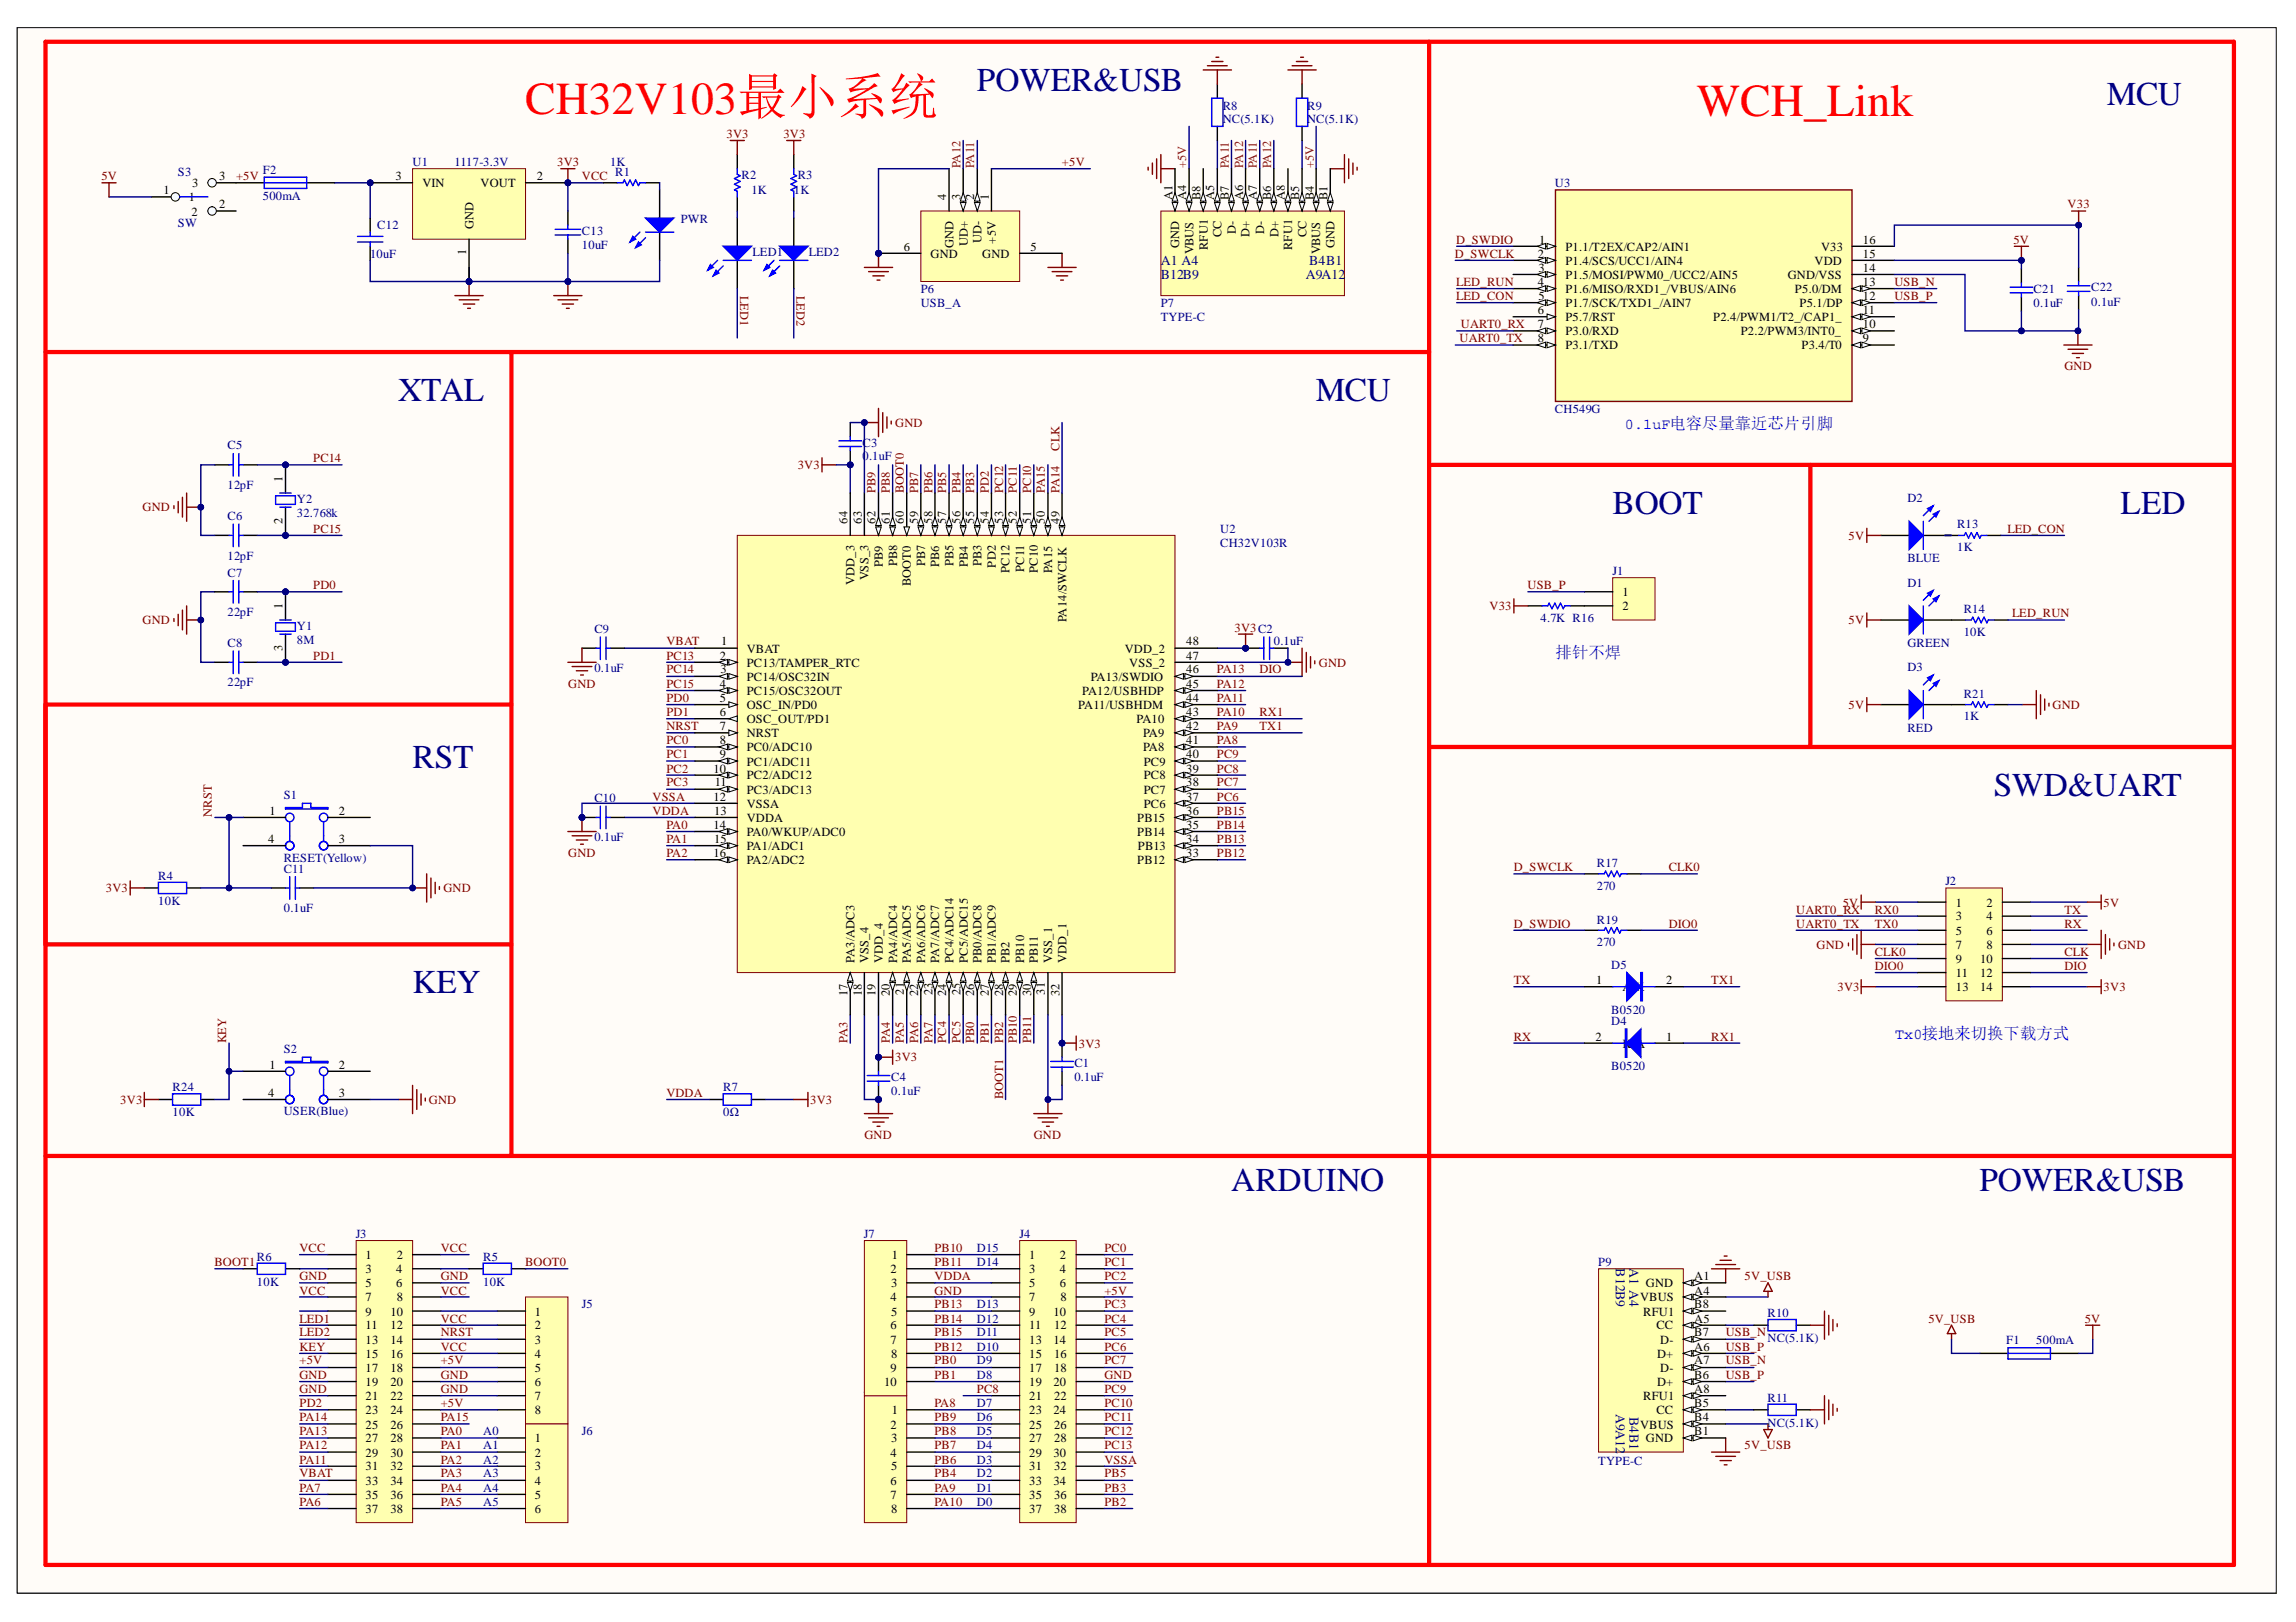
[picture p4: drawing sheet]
<svg xmlns="http://www.w3.org/2000/svg" width="297mm" height="210mm" viewBox="0 0 297 210" stroke-linecap="round" stroke-linejoin="round" font-family="sans-serif">
<defs><g id="words">
<g font-size="5.9" fill="#f00">
<text x="67.9" y="14.8">CH32V103最小系统</text>
<text x="219.5" y="15">WCH_Link</text>
</g>
<g font-size="4.3" fill="#000080">
<text x="126.4" y="11.7">POWER&amp;USB</text>
<text x="272.6" y="13.6">MCU</text>
<text x="51.5" y="51.9">XTAL</text>
<text x="170.2" y="51.9">MCU</text>
<text x="208.6" y="66.5">BOOT</text>
<text x="274.4" y="66.5">LED</text>
<text x="53.4" y="99.4">RST</text>
<text x="257.9" y="103">SWD&amp;UART</text>
<text x="53.4" y="128.6">KEY</text>
<text x="159.3" y="154.2">ARDUINO</text>
<text x="256.1" y="154.2">POWER&amp;USB</text>
</g>
<text font-size="2.1" fill="#00f" x="201.3" y="85.1">排针不焊</text>
<g font-size="1.9" fill="#00f">
<text x="210.2" y="55.5">0.1uF电容尽量靠近芯片引脚</text>
<text x="245.2" y="134.4">Tx0接地来切换下载方式</text>
</g>
<g font-size="1.8" fill="#000080">
<text x="150.2" y="34.2">A1 A4</text>
<text x="169.4" y="34.2">B4B1</text>
<text x="150.2" y="36.1">B12B9</text>
<text x="168.9" y="36.1">A9A12</text>
<text x="209" y="164.2" transform="rotate(90 209 164.2)">B12B9</text>
<text x="210.8" y="164.2" transform="rotate(90 210.8 164.2)">A1 A4</text>
<text x="209" y="183" transform="rotate(90 209 183)">A9A12</text>
<text x="210.8" y="183.3" transform="rotate(90 210.8 183.3)">B4B1</text>
</g>
<g font-size="1.6" fill="#800000">
<text x="94" y="17.8">3V3</text>
<text x="101.3" y="17.8">3V3</text>
<text x="13.1" y="23.3">5V</text>
<text x="30.5" y="23.3">+5V</text>
<text x="72.1" y="21.5">3V3</text>
<text x="75.3" y="23.3">VCC</text>
<text x="137.4" y="21.5">+5V</text>
<text x="267.5" y="27">V33</text>
<text x="188.2" y="33.4">D_SWCLK</text>
<text x="188.4" y="31.5">D_SWDIO</text>
<text x="260.5" y="31.5">5V</text>
<text x="95.8" y="38.3" transform="rotate(90 95.8 38.3)">LED1</text>
<text x="103" y="38.3" transform="rotate(90 103 38.3)">LED2</text>
<text x="188.4" y="37">LED_RUN</text>
<text x="188.4" y="38.8">LED_CON</text>
<text x="245.1" y="38.8">USB_P</text>
<text x="245.1" y="37">USB_N</text>
<text x="188.8" y="44.3">UART0_TX</text>
<text x="189" y="42.4">UART0_RX</text>
<text x="267.1" y="47.9">GND</text>
<text x="40.5" y="59.8">PC14</text>
<text x="115.8" y="55.3">GND</text>
<text x="137" y="58.3" transform="rotate(-90 137 58.3)">CLK</text>
<text x="103.2" y="60.7">3V3</text>
<text x="113.3" y="63.8" transform="rotate(-90 113.3 63.8)">PB9</text>
<text x="115.1" y="63.8" transform="rotate(-90 115.1 63.8)">PB8</text>
<text x="116.9" y="63.8" transform="rotate(-90 116.9 63.8)">BOOT0</text>
<text x="118.8" y="63.8" transform="rotate(-90 118.8 63.8)">PB7</text>
<text x="120.6" y="63.8" transform="rotate(-90 120.6 63.8)">PB6</text>
<text x="122.4" y="63.8" transform="rotate(-90 122.4 63.8)">PB5</text>
<text x="124.3" y="63.8" transform="rotate(-90 124.3 63.8)">PB4</text>
<text x="126.1" y="63.8" transform="rotate(-90 126.1 63.8)">PB3</text>
<text x="127.9" y="63.8" transform="rotate(-90 127.9 63.8)">PD2</text>
<text x="129.8" y="63.8" transform="rotate(-90 129.8 63.8)">PC12</text>
<text x="131.5" y="63.8" transform="rotate(-90 131.5 63.8)">PC11</text>
<text x="133.4" y="63.8" transform="rotate(-90 133.4 63.8)">PC10</text>
<text x="135.2" y="63.8" transform="rotate(-90 135.2 63.8)">PA15</text>
<text x="137" y="63.8" transform="rotate(-90 137 63.8)">PA14</text>
<text x="18.4" y="66.2">GND</text>
<text x="40.5" y="69">PC15</text>
<text x="239.2" y="69.8">5V</text>
<text x="259.7" y="69">LED_CON</text>
<text x="40.5" y="76.2">PD0</text>
<text x="197.6" y="76.2">USB_P</text>
<text x="18.4" y="80.8">GND</text>
<text x="86.2" y="83.5">VBAT</text>
<text x="159.7" y="81.7">3V3C2</text>
<text x="192.7" y="78.9">V33</text>
<text x="239.2" y="80.8">5V</text>
<text x="260.3" y="79.9">LED_RUN</text>
<text x="40.5" y="85.4">PD1</text>
<text x="73.5" y="89">GND</text>
<text x="86.2" y="85.4">PC13</text>
<text x="86.2" y="87.1">PC14</text>
<text x="86.2" y="89">PC15</text>
<text x="157.4" y="89">PA12</text>
<text x="157.4" y="87.1">PA13</text>
<text x="162.9" y="87.1">DIO</text>
<text x="170.6" y="86.3">GND</text>
<text x="86.2" y="94.5">NRST</text>
<text x="86.2" y="90.9">PD0</text>
<text x="86.2" y="92.6">PD1</text>
<text x="157.4" y="94.5">PA9</text>
<text x="157.4" y="92.6">PA10</text>
<text x="157.4" y="90.9">PA11</text>
<text x="162.9" y="94.5">TX1</text>
<text x="162.9" y="92.6">RX1</text>
<text x="239.2" y="91.7">5V</text>
<text x="265.6" y="91.7">GND</text>
<text x="86.2" y="96.3">PC0</text>
<text x="86.2" y="98.1">PC1</text>
<text x="86.2" y="100">PC2</text>
<text x="86.2" y="101.8">PC3</text>
<text x="157.4" y="101.8">PC7</text>
<text x="157.4" y="100">PC8</text>
<text x="157.4" y="98.1">PC9</text>
<text x="157.4" y="96.3">PA8</text>
<text x="27.4" y="105.7" transform="rotate(-90 27.4 105.7)">NRST</text>
<text x="84.4" y="105.4">VDDA</text>
<text x="84.4" y="103.6">VSSA</text>
<text x="86.2" y="107.3">PA0</text>
<text x="157.4" y="107.3">PB14</text>
<text x="157.4" y="105.4">PB15</text>
<text x="157.4" y="103.6">PC6</text>
<text x="73.5" y="110.9">GND</text>
<text x="86.2" y="109.1">PA1</text>
<text x="86.2" y="110.9">PA2</text>
<text x="157.4" y="110.9">PB12</text>
<text x="157.4" y="109.1">PB13</text>
<text x="195.8" y="112.8">D_SWCLK</text>
<text x="215.9" y="112.8">CLK0</text>
<text x="13.7" y="115.5">3V3</text>
<text x="57.4" y="115.5">GND</text>
<text x="232.4" y="118.3">UART0_RX</text>
<text x="238.4" y="117.3">5V</text>
<text x="242.5" y="118.3">RX0</text>
<text x="267.1" y="118.3">TX</text>
<text x="272.2" y="117.3">5V</text>
<text x="195.8" y="120">D_SWDIO</text>
<text x="215.9" y="120">DIO0</text>
<text x="232.4" y="120">UART0_TX</text>
<text x="235" y="122.8">GND</text>
<text x="242.5" y="120">TX0</text>
<text x="242.5" y="123.7">CLK0</text>
<text x="242.5" y="125.5">DIO0</text>
<text x="267.1" y="125.5">DIO</text>
<text x="267.1" y="123.7">CLK</text>
<text x="267.1" y="120">RX</text>
<text x="274" y="122.8">GND</text>
<text x="195.8" y="127.3">TX</text>
<text x="221.4" y="127.3">TX1</text>
<text x="237.7" y="128.2">3V3</text>
<text x="272.2" y="128.2">3V3</text>
<text x="29.3" y="135" transform="rotate(-90 29.3 135)">KEY</text>
<text x="109.6" y="135" transform="rotate(-90 109.6 135)">PA3</text>
<text x="115.1" y="135" transform="rotate(-90 115.1 135)">PA4</text>
<text x="115.8" y="137.4">3V3</text>
<text x="116.9" y="135" transform="rotate(-90 116.9 135)">PA5</text>
<text x="118.8" y="135" transform="rotate(-90 118.8 135)">PA6</text>
<text x="120.6" y="135" transform="rotate(-90 120.6 135)">PA7</text>
<text x="122.4" y="135" transform="rotate(-90 122.4 135)">PC4</text>
<text x="124.3" y="135" transform="rotate(-90 124.3 135)">PC5</text>
<text x="126.1" y="135" transform="rotate(-90 126.1 135)">PB0</text>
<text x="127.9" y="135" transform="rotate(-90 127.9 135)">PB1</text>
<text x="129.8" y="135" transform="rotate(-90 129.8 135)">PB2</text>
<text x="131.5" y="135" transform="rotate(-90 131.5 135)">PB10</text>
<text x="133.4" y="135" transform="rotate(-90 133.4 135)">PB11</text>
<text x="139.6" y="135.6">3V3</text>
<text x="195.8" y="134.7">RX</text>
<text x="221.4" y="134.7">RX1</text>
<text x="15.6" y="142.9">3V3</text>
<text x="55.5" y="142.9">GND</text>
<text x="86.2" y="141.9">VDDA</text>
<text x="104.8" y="142.9">3V3</text>
<text x="129.8" y="142.3" transform="rotate(-90 129.8 142.3)">BOOT1</text>
<text x="111.8" y="147.4">GND</text>
<text x="133.7" y="147.4">GND</text>
<text x="27.7" y="163.8">BOOT1</text>
<text x="38.7" y="162">VCC</text>
<text x="38.7" y="165.7">GND</text>
<text x="38.7" y="167.5">VCC</text>
<text x="57" y="162">VCC</text>
<text x="57" y="165.7">GND</text>
<text x="57" y="167.5">VCC</text>
<text x="67.9" y="163.8">BOOT0</text>
<text x="120.9" y="162">PB10</text>
<text x="120.9" y="163.8">PB11</text>
<text x="120.9" y="165.7">VDDA</text>
<text x="120.9" y="167.5">GND</text>
<text x="142.9" y="167.5">+5V</text>
<text x="142.9" y="162">PC0</text>
<text x="142.9" y="163.8">PC1</text>
<text x="142.9" y="165.7">PC2</text>
<text x="225.7" y="165.7">5V_USB</text>
<text x="38.7" y="171.2">LED1</text>
<text x="38.7" y="172.9">LED2</text>
<text x="57" y="171.2">VCC</text>
<text x="57" y="172.9">NRST</text>
<text x="120.9" y="169.3">PB13</text>
<text x="120.9" y="171.2">PB14</text>
<text x="120.9" y="172.9">PB15</text>
<text x="142.9" y="169.3">PC3</text>
<text x="142.9" y="171.2">PC4</text>
<text x="142.9" y="172.9">PC5</text>
<text x="223.3" y="172.9">USB_N</text>
<text x="249.5" y="171.2">5V_USB</text>
<text x="269.7" y="171.2">5V</text>
<text x="38.7" y="174.8">KEY</text>
<text x="38.7" y="178.4">GND</text>
<text x="38.7" y="176.6">+5V</text>
<text x="57" y="174.8">VCC</text>
<text x="57" y="176.6">+5V</text>
<text x="57" y="178.4">GND</text>
<text x="120.9" y="174.8">PB12</text>
<text x="120.9" y="176.6">PB0</text>
<text x="120.9" y="178.4">PB1</text>
<text x="142.9" y="178.4">GND</text>
<text x="142.9" y="174.8">PC6</text>
<text x="142.9" y="176.6">PC7</text>
<text x="223.3" y="174.8">USB_P</text>
<text x="223.3" y="176.6">USB_N</text>
<text x="223.3" y="178.4">USB_P</text>
<text x="38.7" y="185.7">PA13</text>
<text x="38.7" y="183.9">PA14</text>
<text x="38.7" y="182.1">PD2</text>
<text x="38.7" y="180.3">GND</text>
<text x="57" y="180.3">GND</text>
<text x="57" y="182.1">+5V</text>
<text x="57" y="185.7">PA0</text>
<text x="57" y="183.9">PA15</text>
<text x="120.9" y="185.7">PB8</text>
<text x="120.9" y="183.9">PB9</text>
<text x="120.9" y="182.1">PA8</text>
<text x="126.4" y="180.3">PC8</text>
<text x="142.9" y="180.3">PC9</text>
<text x="142.9" y="182.1">PC10</text>
<text x="142.9" y="183.9">PC11</text>
<text x="142.9" y="185.7">PC12</text>
<text x="38.7" y="191.2">VBAT</text>
<text x="38.7" y="189.4">PA11</text>
<text x="38.7" y="187.6">PA12</text>
<text x="57" y="187.6">PA1</text>
<text x="57" y="189.4">PA2</text>
<text x="57" y="191.2">PA3</text>
<text x="120.9" y="191.2">PB4</text>
<text x="120.9" y="189.4">PB6</text>
<text x="120.9" y="187.6">PB7</text>
<text x="142.9" y="189.4">VSSA</text>
<text x="142.9" y="191.2">PB5</text>
<text x="142.9" y="187.6">PC13</text>
<text x="225.7" y="187.6">5V_USB</text>
<text x="38.7" y="194.8">PA6</text>
<text x="38.7" y="193.1">PA7</text>
<text x="57" y="193.1">PA4</text>
<text x="57" y="194.8">PA5</text>
<text x="120.9" y="194.8">PA10</text>
<text x="120.9" y="193.1">PA9</text>
<text x="142.9" y="194.8">PB2</text>
<text x="142.9" y="193.1">PB3</text>
</g>
<g font-size="1.6" fill="#000080">
<text x="158.2" y="14.2">R8</text>
<text x="158.2" y="16">NC(5.1K)</text>
<text x="169.1" y="14.2">R9</text>
<text x="169.1" y="16">NC(5.1K)</text>
<text x="23" y="22.7">S3</text>
<text x="34" y="22.6">F2</text>
<text x="53.4" y="21.5">U1</text>
<text x="58.8" y="21.5">1117-3.3V</text>
<text x="78.9" y="21.5">1K</text>
<text x="79.6" y="22.7">R1</text>
<text x="95.9" y="23.2">R2</text>
<text x="103.2" y="23.2">R3</text>
<text x="23" y="29.3">SW</text>
<text x="34" y="25.9">500mA</text>
<text x="48.8" y="29.7">C12</text>
<text x="88.1" y="28.8">PWR</text>
<text x="97.2" y="25.1">1K</text>
<text x="102.7" y="25.1">1K</text>
<text x="201.2" y="24.3">U3</text>
<text x="47.9" y="33.4">10uF</text>
<text x="75.3" y="30.4">C13</text>
<text x="75.3" y="32.3">10uF</text>
<text x="97.4" y="33.1">LED1</text>
<text x="104.6" y="33.1">LED2</text>
<text x="119.1" y="38">P6</text>
<text x="119.1" y="39.7">USB_A</text>
<text x="150.2" y="39.7">P7</text>
<text x="150.2" y="41.6">TYPE-C</text>
<text x="263.1" y="38">C21</text>
<text x="263.1" y="39.7">0.1uF</text>
<text x="270.5" y="37.7">C22</text>
<text x="270.5" y="39.6">0.1uF</text>
<text x="201.2" y="53.4">CH549G</text>
<text x="29.4" y="58.2">C5</text>
<text x="111.6" y="57.8">C3</text>
<text x="111.6" y="59.6">0.1uF</text>
<text x="29.4" y="63.3">12pF</text>
<text x="38.4" y="65.1">Y2</text>
<text x="246.8" y="64.9">D2</text>
<text x="29.4" y="67.3">C6</text>
<text x="38.4" y="66.9">32.768k</text>
<text x="157.9" y="69">U2</text>
<text x="157.9" y="70.7">CH32V103R</text>
<text x="253.2" y="68.4">R13</text>
<text x="253.2" y="71.3">1K</text>
<text x="29.4" y="72.4">12pF</text>
<text x="29.4" y="74.6">C7</text>
<text x="208.6" y="74.4">J1</text>
<text x="246.8" y="72.8">BLUE</text>
<text x="246.8" y="75.9">D1</text>
<text x="29.4" y="79.7">22pF</text>
<text x="29.4" y="83.7">C8</text>
<text x="38.4" y="81.6">Y1</text>
<text x="38.4" y="83.3">8M</text>
<text x="76.9" y="81.9">C9</text>
<text x="164.8" y="83.5">0.1uF</text>
<text x="199.3" y="80.5">4.7K R16</text>
<text x="246.8" y="83.7">GREEN</text>
<text x="254" y="79.4">R14</text>
<text x="254" y="82.2">10K</text>
<text x="29.4" y="88.8">22pF</text>
<text x="76.9" y="87">0.1uF</text>
<text x="246.8" y="86.8">D3</text>
<text x="246.8" y="94.7">RED</text>
<text x="254" y="90.3">R21</text>
<text x="254" y="93.2">1K</text>
<text x="36.7" y="103.5">S1</text>
<text x="76.9" y="103.8">C10</text>
<text x="20.5" y="113.9">R4</text>
<text x="36.7" y="112.9">C11</text>
<text x="36.7" y="111.5">RESET(Yellow)</text>
<text x="76.9" y="108.9">0.1uF</text>
<text x="206.6" y="112.2">R17</text>
<text x="20.5" y="117.2">10K</text>
<text x="36.7" y="118">0.1uF</text>
<text x="206.6" y="119.5">R19</text>
<text x="206.6" y="115.1">270</text>
<text x="251.7" y="114.5">J2</text>
<text x="206.6" y="122.4">270</text>
<text x="208.4" y="125.4">D5</text>
<text x="208.4" y="131.2">B0520</text>
<text x="36.7" y="136.3">S2</text>
<text x="208.4" y="132.6">D4</text>
<text x="22.3" y="141.2">R24</text>
<text x="93.6" y="141.2">R7</text>
<text x="115.3" y="139.9">C4</text>
<text x="115.3" y="141.8">0.1uF</text>
<text x="139" y="138.1">C1</text>
<text x="139" y="139.9">0.1uF</text>
<text x="208.4" y="138.5">B0520</text>
<text x="22.3" y="144.5">10K</text>
<text x="36.7" y="144.3">USER(Blue)</text>
<text x="93.6" y="144.5">0Ω</text>
<text x="46" y="160.2">J3</text>
<text x="111.8" y="160.2">J7</text>
<text x="131.9" y="160.2">J4</text>
<text x="33.2" y="163.1">R6</text>
<text x="33.2" y="166.4">10K</text>
<text x="62.5" y="163.1">R5</text>
<text x="62.5" y="166.4">10K</text>
<text x="126.4" y="163.8">D14</text>
<text x="126.4" y="162">D15</text>
<text x="206.8" y="163.8">P9</text>
<text x="75.3" y="169.3">J5</text>
<text x="126.4" y="172.9">D11</text>
<text x="126.4" y="171.2">D12</text>
<text x="126.4" y="169.3">D13</text>
<text x="228.7" y="170.4">R10</text>
<text x="228.7" y="173.7">NC(5.1K)</text>
<text x="259.5" y="173.9">F1</text>
<text x="263.4" y="173.9">500mA</text>
<text x="126.4" y="178.4">D8</text>
<text x="126.4" y="176.6">D9</text>
<text x="126.4" y="174.8">D10</text>
<text x="62.5" y="185.7">A0</text>
<text x="75.3" y="185.7">J6</text>
<text x="111.8" y="180.3">J8</text>
<text x="126.4" y="185.7">D5</text>
<text x="126.4" y="183.9">D6</text>
<text x="126.4" y="182.1">D7</text>
<text x="228.7" y="181.4">R11</text>
<text x="228.7" y="184.6">NC(5.1K)</text>
<text x="62.5" y="187.6">A1</text>
<text x="62.5" y="189.4">A2</text>
<text x="62.5" y="191.2">A3</text>
<text x="126.4" y="191.2">D2</text>
<text x="126.4" y="189.4">D3</text>
<text x="126.4" y="187.6">D4</text>
<text x="206.8" y="189.6">TYPE-C</text>
<text x="62.5" y="193.1">A4</text>
<text x="62.5" y="194.8">A5</text>
<text x="126.4" y="194.8">D0</text>
<text x="126.4" y="193.1">D1</text>
</g>
<g font-size="1.6">
<text x="28.3" y="23.3">3</text>
<text x="51.2" y="23.3">3</text>
<text x="69.5" y="23.3">2</text>
<text x="21.1" y="25.1">1</text>
<text x="24.4" y="26">1</text>
<text x="24.8" y="27.9">2</text>
<text x="24.9" y="24.3">3</text>
<text x="28.3" y="27">2</text>
<text x="54.7" y="24.3">VIN</text>
<text x="61.2" y="29.7" transform="rotate(-90 61.2 29.7)">GND</text>
<text x="62.2" y="24.3">VOUT</text>
<text x="122.4" y="25.9" transform="rotate(-90 122.4 25.9)">4</text>
<text x="124.3" y="25.9" transform="rotate(-90 124.3 25.9)">3</text>
<text x="126.1" y="25.9" transform="rotate(-90 126.1 25.9)">2</text>
<text x="127.9" y="25.9" transform="rotate(-90 127.9 25.9)">1</text>
<text x="151.7" y="25.9" transform="rotate(-90 151.7 25.9)">A1</text>
<text x="153.5" y="25.9" transform="rotate(-90 153.5 25.9)">A4</text>
<text x="155.3" y="25.9" transform="rotate(-90 155.3 25.9)">B8</text>
<text x="157.1" y="25.9" transform="rotate(-90 157.1 25.9)">A5</text>
<text x="159" y="25.9" transform="rotate(-90 159 25.9)">B7</text>
<text x="160.8" y="25.9" transform="rotate(-90 160.8 25.9)">A6</text>
<text x="162.6" y="25.9" transform="rotate(-90 162.6 25.9)">A7</text>
<text x="164.5" y="25.9" transform="rotate(-90 164.5 25.9)">B6</text>
<text x="166.2" y="25.9" transform="rotate(-90 166.2 25.9)">A8</text>
<text x="168.1" y="25.9" transform="rotate(-90 168.1 25.9)">B5</text>
<text x="170" y="25.9" transform="rotate(-90 170 25.9)">B4</text>
<text x="171.7" y="25.9" transform="rotate(-90 171.7 25.9)">B1</text>
<text x="60.3" y="33" transform="rotate(-90 60.3 33)">1</text>
<text x="116.9" y="32.5">6</text>
<text x="120.4" y="33.4">GND</text>
<text x="123.3" y="32.1" transform="rotate(-90 123.3 32.1)">GND</text>
<text x="125.2" y="31.9" transform="rotate(-90 125.2 31.9)">UD+</text>
<text x="127" y="31.4" transform="rotate(-90 127 31.4)">UD-</text>
<text x="127.1" y="33.4">GND</text>
<text x="128.8" y="31.5" transform="rotate(-90 128.8 31.5)">+5V</text>
<text x="133.3" y="32.5">5</text>
<text x="152.5" y="32.1" transform="rotate(-90 152.5 32.1)">GND</text>
<text x="154.4" y="32.9" transform="rotate(-90 154.4 32.9)">VBUS</text>
<text x="156.3" y="32.4" transform="rotate(-90 156.3 32.4)">RFU1</text>
<text x="158" y="30.7" transform="rotate(-90 158 30.7)">CC</text>
<text x="159.9" y="30.3" transform="rotate(-90 159.9 30.3)">D-</text>
<text x="161.7" y="30.7" transform="rotate(-90 161.7 30.7)">D+</text>
<text x="163.5" y="30.3" transform="rotate(-90 163.5 30.3)">D-</text>
<text x="165.4" y="30.7" transform="rotate(-90 165.4 30.7)">D+</text>
<text x="167.2" y="32.4" transform="rotate(-90 167.2 32.4)">RFU1</text>
<text x="169" y="30.7" transform="rotate(-90 169 30.7)">CC</text>
<text x="170.8" y="32.9" transform="rotate(-90 170.8 32.9)">VBUS</text>
<text x="172.7" y="32.1" transform="rotate(-90 172.7 32.1)">GND</text>
<text x="199" y="33.4">2</text>
<text x="199.1" y="35.2">3</text>
<text x="199.1" y="31.5">1</text>
<text x="202.5" y="32.5">P1.1/T2EX/CAP2/AIN1</text>
<text x="202.5" y="34.2">P1.4/SCS/UCC1/AIN4</text>
<text x="234.8" y="34.2">VDD</text>
<text x="235.6" y="32.5">V33</text>
<text x="241" y="35.2">14</text>
<text x="241" y="33.4">15</text>
<text x="241" y="31.5">16</text>
<text x="199" y="37">4</text>
<text x="199" y="40.7">6</text>
<text x="199.1" y="38.8">5</text>
<text x="202.5" y="36.1">P1.5/MOSI/PWM0_/UCC2/AIN5</text>
<text x="202.5" y="38">P1.6/MISO/RXD1_/VBUS/AIN6</text>
<text x="202.5" y="39.7">P1.7/SCK/TXD1_/AIN7</text>
<text x="202.5" y="41.6">P5.7/RST</text>
<text x="221.6" y="41.6">P2.4/PWM1/T2_/CAP1_</text>
<text x="231.3" y="36.1">GND/VSS</text>
<text x="232.2" y="38">P5.0/DM</text>
<text x="232.8" y="39.7">P5.1/DP</text>
<text x="241" y="38.8">12</text>
<text x="241" y="37">13</text>
<text x="241" y="40.7">11</text>
<text x="199" y="42.4">7</text>
<text x="199" y="44.3">8</text>
<text x="202.5" y="43.4">P3.0/RXD</text>
<text x="202.5" y="45.2">P3.1/TXD</text>
<text x="225.2" y="43.4">P2.2/PWM3/INT0_</text>
<text x="233.1" y="45.2">P3.4/T0</text>
<text x="241" y="44.3">9</text>
<text x="241" y="42.4">10</text>
<text x="36.5" y="62.4" transform="rotate(-90 36.5 62.4)">1</text>
<text x="36.5" y="67.9" transform="rotate(-90 36.5 67.9)">2</text>
<text x="109.6" y="67.8" transform="rotate(-90 109.6 67.8)">64</text>
<text x="111.5" y="67.8" transform="rotate(-90 111.5 67.8)">63</text>
<text x="113.3" y="67.8" transform="rotate(-90 113.3 67.8)">62</text>
<text x="115.1" y="67.8" transform="rotate(-90 115.1 67.8)">61</text>
<text x="116.9" y="67.8" transform="rotate(-90 116.9 67.8)">60</text>
<text x="118.8" y="67.8" transform="rotate(-90 118.8 67.8)">59</text>
<text x="120.6" y="67.8" transform="rotate(-90 120.6 67.8)">58</text>
<text x="122.4" y="67.8" transform="rotate(-90 122.4 67.8)">57</text>
<text x="124.3" y="67.8" transform="rotate(-90 124.3 67.8)">56</text>
<text x="126.1" y="67.8" transform="rotate(-90 126.1 67.8)">55</text>
<text x="127.9" y="67.8" transform="rotate(-90 127.9 67.8)">54</text>
<text x="129.8" y="67.8" transform="rotate(-90 129.8 67.8)">53</text>
<text x="131.5" y="67.8" transform="rotate(-90 131.5 67.8)">52</text>
<text x="133.4" y="67.8" transform="rotate(-90 133.4 67.8)">51</text>
<text x="135.2" y="67.8" transform="rotate(-90 135.2 67.8)">50</text>
<text x="137" y="67.8" transform="rotate(-90 137 67.8)">49</text>
<text x="110.6" y="75.7" transform="rotate(-90 110.6 75.7)">VDD_3</text>
<text x="112.3" y="75.1" transform="rotate(-90 112.3 75.1)">VSS_3</text>
<text x="114.2" y="73.4" transform="rotate(-90 114.2 73.4)">PB9</text>
<text x="116.1" y="73.3" transform="rotate(-90 116.1 73.3)">PB8</text>
<text x="117.8" y="75.8" transform="rotate(-90 117.8 75.8)">BOOT0</text>
<text x="119.7" y="73.3" transform="rotate(-90 119.7 73.3)">PB7</text>
<text x="121.5" y="73.4" transform="rotate(-90 121.5 73.4)">PB6</text>
<text x="123.3" y="73.3" transform="rotate(-90 123.3 73.3)">PB5</text>
<text x="125.2" y="73.4" transform="rotate(-90 125.2 73.4)">PB4</text>
<text x="127" y="73.3" transform="rotate(-90 127 73.3)">PB3</text>
<text x="128.8" y="73.5" transform="rotate(-90 128.8 73.5)">PD2</text>
<text x="130.6" y="74.1" transform="rotate(-90 130.6 74.1)">PC12</text>
<text x="132.5" y="74" transform="rotate(-90 132.5 74)">PC11</text>
<text x="134.3" y="74.1" transform="rotate(-90 134.3 74.1)">PC10</text>
<text x="136.1" y="74.2" transform="rotate(-90 136.1 74.2)">PA15</text>
<text x="209.9" y="77.2">1</text>
<text x="36.5" y="78.8" transform="rotate(-90 36.5 78.8)">1</text>
<text x="93.3" y="83.5">1</text>
<text x="138" y="80.6" transform="rotate(-90 138 80.6)">PA14/SWCLK</text>
<text x="153.5" y="83.5">48</text>
<text x="209.9" y="78.9">2</text>
<text x="36.5" y="84.2" transform="rotate(-90 36.5 84.2)">3</text>
<text x="93.1" y="85.4">2</text>
<text x="93.1" y="89">4</text>
<text x="93.2" y="87.1">3</text>
<text x="96.6" y="84.4">VBAT</text>
<text x="96.6" y="86.3">PC13/TAMPER_RTC</text>
<text x="96.6" y="88.1">PC14/OSC32IN</text>
<text x="96.6" y="89.9">PC15/OSC32OUT</text>
<text x="140" y="89.9">PA12/USBHDP</text>
<text x="141.1" y="88.1">PA13/SWDIO</text>
<text x="145.5" y="84.4">VDD_2</text>
<text x="146.1" y="86.3">VSS_2</text>
<text x="153.5" y="89">45</text>
<text x="153.5" y="87.1">46</text>
<text x="153.5" y="85.4">47</text>
<text x="93.1" y="90.9">5</text>
<text x="93.1" y="92.6">6</text>
<text x="93.1" y="94.5">7</text>
<text x="96.6" y="91.7">OSC_IN/PD0</text>
<text x="96.6" y="93.6">OSC_OUT/PD1</text>
<text x="96.6" y="95.4">NRST</text>
<text x="139.5" y="91.7">PA11/USBHDM</text>
<text x="147" y="93.6">PA10</text>
<text x="147.9" y="95.4">PA9</text>
<text x="153.5" y="94.5">42</text>
<text x="153.5" y="92.6">43</text>
<text x="153.5" y="90.9">44</text>
<text x="92.3" y="100">10</text>
<text x="92.5" y="101.8">11</text>
<text x="93.1" y="96.3">8</text>
<text x="93.1" y="98.1">9</text>
<text x="96.6" y="97.2">PC0/ADC10</text>
<text x="96.6" y="99.1">PC1/ADC11</text>
<text x="96.6" y="100.8">PC2/ADC12</text>
<text x="147.9" y="97.2">PA8</text>
<text x="148" y="100.8">PC8</text>
<text x="148" y="99.1">PC9</text>
<text x="153.5" y="101.8">38</text>
<text x="153.5" y="100">39</text>
<text x="153.5" y="98.1">40</text>
<text x="153.5" y="96.3">41</text>
<text x="34.9" y="105.4">1</text>
<text x="43.8" y="105.4">2</text>
<text x="92.3" y="103.6">12</text>
<text x="92.3" y="107.3">14</text>
<text x="92.4" y="105.4">13</text>
<text x="96.6" y="102.7">PC3/ADC13</text>
<text x="96.6" y="104.6">VSSA</text>
<text x="96.6" y="106.3">VDDA</text>
<text x="147.1" y="106.3">PB15</text>
<text x="148" y="104.6">PC6</text>
<text x="148" y="102.7">PC7</text>
<text x="153.5" y="107.3">35</text>
<text x="153.5" y="105.4">36</text>
<text x="153.5" y="103.6">37</text>
<text x="34.7" y="109.1">4</text>
<text x="43.8" y="109.1">3</text>
<text x="92.3" y="110.9">16</text>
<text x="92.4" y="109.1">15</text>
<text x="96.6" y="108.2">PA0/WKUP/ADC0</text>
<text x="96.6" y="110">PA1/ADC1</text>
<text x="96.6" y="111.8">PA2/ADC2</text>
<text x="147.1" y="111.8">PB12</text>
<text x="147.1" y="108.2">PB14</text>
<text x="147.2" y="110">PB13</text>
<text x="153.5" y="110.9">33</text>
<text x="153.5" y="109.1">34</text>
<text x="253" y="117.3">1</text>
<text x="253" y="119.1">3</text>
<text x="257" y="117.3">2</text>
<text x="257" y="119.1">4</text>
<text x="110.6" y="124.6" transform="rotate(-90 110.6 124.6)">PA3/ADC3</text>
<text x="112.3" y="124.6" transform="rotate(-90 112.3 124.6)">VSS_4</text>
<text x="114.2" y="124.6" transform="rotate(-90 114.2 124.6)">VDD_4</text>
<text x="116.1" y="124.6" transform="rotate(-90 116.1 124.6)">PA4/ADC4</text>
<text x="117.8" y="124.6" transform="rotate(-90 117.8 124.6)">PA5/ADC5</text>
<text x="119.7" y="124.6" transform="rotate(-90 119.7 124.6)">PA6/ADC6</text>
<text x="121.5" y="124.6" transform="rotate(-90 121.5 124.6)">PA7/ADC7</text>
<text x="123.3" y="124.6" transform="rotate(-90 123.3 124.6)">PC4/ADC14</text>
<text x="125.2" y="124.6" transform="rotate(-90 125.2 124.6)">PC5/ADC15</text>
<text x="127" y="124.6" transform="rotate(-90 127 124.6)">PB0/ADC8</text>
<text x="128.8" y="124.6" transform="rotate(-90 128.8 124.6)">PB1/ADC9</text>
<text x="130.6" y="124.6" transform="rotate(-90 130.6 124.6)">PB2</text>
<text x="132.5" y="124.6" transform="rotate(-90 132.5 124.6)">PB10</text>
<text x="134.3" y="124.6" transform="rotate(-90 134.3 124.6)">PB11</text>
<text x="136.1" y="124.6" transform="rotate(-90 136.1 124.6)">VSS_1</text>
<text x="138" y="124.6" transform="rotate(-90 138 124.6)">VDD_1</text>
<text x="253" y="121">5</text>
<text x="253" y="122.8">7</text>
<text x="253" y="124.6">9</text>
<text x="256.2" y="124.6">10</text>
<text x="257" y="121">6</text>
<text x="257" y="122.8">8</text>
<text x="109.6" y="128.9" transform="rotate(-90 109.6 128.9)">17</text>
<text x="111.5" y="128.9" transform="rotate(-90 111.5 128.9)">18</text>
<text x="113.3" y="128.9" transform="rotate(-90 113.3 128.9)">19</text>
<text x="115.1" y="128.9" transform="rotate(-90 115.1 128.9)">20</text>
<text x="116.9" y="128.7" transform="rotate(-90 116.9 128.7)">21</text>
<text x="118.8" y="128.9" transform="rotate(-90 118.8 128.9)">22</text>
<text x="120.6" y="128.8" transform="rotate(-90 120.6 128.8)">23</text>
<text x="122.4" y="128.9" transform="rotate(-90 122.4 128.9)">24</text>
<text x="124.3" y="128.8" transform="rotate(-90 124.3 128.8)">25</text>
<text x="126.1" y="128.9" transform="rotate(-90 126.1 128.9)">26</text>
<text x="127.9" y="128.9" transform="rotate(-90 127.9 128.9)">27</text>
<text x="129.8" y="128.9" transform="rotate(-90 129.8 128.9)">28</text>
<text x="131.5" y="128.9" transform="rotate(-90 131.5 128.9)">29</text>
<text x="133.4" y="128.9" transform="rotate(-90 133.4 128.9)">30</text>
<text x="135.2" y="128.7" transform="rotate(-90 135.2 128.7)">31</text>
<text x="137" y="128.9" transform="rotate(-90 137 128.9)">32</text>
<text x="206.5" y="127.3">1</text>
<text x="209.9" y="128.2">A K</text>
<text x="215.6" y="127.3">2</text>
<text x="253" y="126.5">11</text>
<text x="253" y="128.2">13</text>
<text x="256.2" y="126.5">12</text>
<text x="256.2" y="128.2">14</text>
<text x="206.4" y="134.7">2</text>
<text x="209.9" y="135.6">K A</text>
<text x="215.6" y="134.7">1</text>
<text x="34.7" y="141.9">4</text>
<text x="34.9" y="138.3">1</text>
<text x="43.8" y="141.9">3</text>
<text x="43.8" y="138.3">2</text>
<text x="47.3" y="163">1</text>
<text x="47.3" y="164.7">3</text>
<text x="47.3" y="166.6">5</text>
<text x="51.3" y="164.7">4</text>
<text x="51.3" y="166.6">6</text>
<text x="51.4" y="163">2</text>
<text x="115.2" y="164.7">2</text>
<text x="115.3" y="166.6">3</text>
<text x="115.4" y="163">1</text>
<text x="133.2" y="163">1</text>
<text x="133.2" y="164.7">3</text>
<text x="133.2" y="166.6">5</text>
<text x="137.1" y="163">2</text>
<text x="137.1" y="164.7">4</text>
<text x="137.1" y="166.6">6</text>
<text x="212.9" y="166.6">GND</text>
<text x="219.2" y="165.7">A1</text>
<text x="219.2" y="167.5">A4</text>
<text x="47.3" y="168.4">7</text>
<text x="47.3" y="170.2">9</text>
<text x="47.3" y="172">11</text>
<text x="47.3" y="173.9">13</text>
<text x="50.5" y="170.2">10</text>
<text x="50.5" y="172">12</text>
<text x="50.5" y="173.9">14</text>
<text x="51.4" y="168.4">8</text>
<text x="69.2" y="170.2">1</text>
<text x="69.2" y="172">2</text>
<text x="69.2" y="173.9">3</text>
<text x="115.2" y="168.4">4</text>
<text x="115.2" y="172">6</text>
<text x="115.2" y="173.9">7</text>
<text x="115.3" y="170.2">5</text>
<text x="133.2" y="168.4">7</text>
<text x="133.2" y="170.2">9</text>
<text x="133.2" y="172">11</text>
<text x="133.2" y="173.9">13</text>
<text x="136.3" y="170.2">10</text>
<text x="136.3" y="173.9">14</text>
<text x="136.4" y="172">12</text>
<text x="137.2" y="168.4">8</text>
<text x="212.2" y="168.4">VBUS</text>
<text x="212.6" y="170.2">RFU1</text>
<text x="214.3" y="172">CC</text>
<text x="214.8" y="173.9">D-</text>
<text x="219.2" y="172.9">B7</text>
<text x="219.2" y="169.3">B8</text>
<text x="219.2" y="171.2">A5</text>
<text x="47.3" y="175.7">15</text>
<text x="47.3" y="177.5">17</text>
<text x="47.3" y="179.4">19</text>
<text x="50.5" y="175.7">16</text>
<text x="50.5" y="177.5">18</text>
<text x="50.5" y="179.4">20</text>
<text x="69.2" y="175.7">4</text>
<text x="69.2" y="177.5">5</text>
<text x="69.2" y="179.4">6</text>
<text x="114.4" y="179.4">10</text>
<text x="115.2" y="177.5">9</text>
<text x="115.3" y="175.7">8</text>
<text x="133.2" y="175.7">15</text>
<text x="133.2" y="177.5">17</text>
<text x="133.2" y="179.4">19</text>
<text x="136.3" y="179.4">20</text>
<text x="136.4" y="175.7">16</text>
<text x="136.4" y="177.5">18</text>
<text x="214.4" y="179.4">D+</text>
<text x="214.4" y="175.7">D+</text>
<text x="214.8" y="177.5">D-</text>
<text x="219.2" y="178.4">B6</text>
<text x="219.2" y="174.8">A6</text>
<text x="219.2" y="176.6">A7</text>
<text x="47.3" y="181.1">21</text>
<text x="47.3" y="183">23</text>
<text x="47.3" y="184.9">25</text>
<text x="50.5" y="181.1">22</text>
<text x="50.5" y="183">24</text>
<text x="50.5" y="184.9">26</text>
<text x="69.2" y="181.1">7</text>
<text x="69.2" y="183">8</text>
<text x="115.2" y="184.9">2</text>
<text x="115.4" y="183">1</text>
<text x="133.2" y="181.1">21</text>
<text x="133.2" y="183">23</text>
<text x="133.2" y="184.9">25</text>
<text x="136.3" y="183">24</text>
<text x="136.4" y="181.1">22</text>
<text x="136.4" y="184.9">26</text>
<text x="212.2" y="184.9">VBUS</text>
<text x="212.6" y="181.1">RFU1</text>
<text x="214.3" y="183">CC</text>
<text x="219.2" y="185.7">B1</text>
<text x="219.2" y="183.9">B4</text>
<text x="219.2" y="182.1">B5</text>
<text x="219.2" y="180.3">A8</text>
<text x="47.3" y="186.6">27</text>
<text x="47.3" y="188.5">29</text>
<text x="47.3" y="190.3">31</text>
<text x="50.5" y="186.6">28</text>
<text x="50.5" y="188.5">30</text>
<text x="50.5" y="190.3">32</text>
<text x="69.2" y="186.6">1</text>
<text x="69.2" y="188.5">2</text>
<text x="69.2" y="190.3">3</text>
<text x="115.2" y="188.5">4</text>
<text x="115.3" y="186.6">3</text>
<text x="115.3" y="190.3">5</text>
<text x="133.2" y="186.6">27</text>
<text x="133.2" y="188.5">29</text>
<text x="133.2" y="190.3">31</text>
<text x="136.3" y="188.5">30</text>
<text x="136.4" y="186.6">28</text>
<text x="136.4" y="190.3">32</text>
<text x="212.9" y="186.6">GND</text>
<text x="47.3" y="192.1">33</text>
<text x="47.3" y="194">35</text>
<text x="47.3" y="195.8">37</text>
<text x="50.5" y="192.1">34</text>
<text x="50.5" y="194">36</text>
<text x="50.5" y="195.8">38</text>
<text x="69.2" y="192.1">4</text>
<text x="69.2" y="194">5</text>
<text x="69.2" y="195.8">6</text>
<text x="115.2" y="192.1">6</text>
<text x="115.2" y="194">7</text>
<text x="115.3" y="195.8">8</text>
<text x="133.2" y="192.1">33</text>
<text x="133.2" y="194">35</text>
<text x="133.2" y="195.8">37</text>
<text x="136.3" y="192.1">34</text>
<text x="136.4" y="194">36</text>
<text x="136.4" y="195.8">38</text>
</g>
<g font-size="1.6" fill="#781915">
<text x="124.3" y="21.8" transform="rotate(-90 124.3 21.8)">PA12</text>
<text x="126.1" y="21.8" transform="rotate(-90 126.1 21.8)">PA11</text>
<text x="153.5" y="21.8" transform="rotate(-90 153.5 21.8)">+5V</text>
<text x="159" y="21.8" transform="rotate(-90 159 21.8)">PA11</text>
<text x="160.8" y="21.8" transform="rotate(-90 160.8 21.8)">PA12</text>
<text x="162.6" y="21.8" transform="rotate(-90 162.6 21.8)">PA11</text>
<text x="164.5" y="21.8" transform="rotate(-90 164.5 21.8)">PA12</text>
<text x="170" y="21.8" transform="rotate(-90 170 21.8)">+5V</text>
</g>
</g></defs>
<path d="M2.2 3.6h292.3v202.6h-292.3z" fill-rule="evenodd" fill="#fffcf8"/>
<path d="M2.2 3.6h292.3v202.6h-292.3z" fill="none" stroke="#000" stroke-width=".13"/>
<path d="M2.2 3.6h292.3v202.6h-292.3z" fill-rule="evenodd" fill="#fffcf8"/>
<path d="M2.2 3.6h292.3v202.6h-292.3z" fill="none" stroke="#000" stroke-width=".13"/>
<path d="M261.5 34.8v1.8M261.5 38.4v1.9M268.9 34.6v1.8M268.9 38.3v1.8" fill="none" stroke="#000" stroke-width=".18"/>
<path d="M260.1 37.9h2.9M260.1 37.2h2.9M261.5 36.6v.6M261.5 37.9v.5M267.5 37.7h2.9M267.5 37h2.9M268.9 36.4v.6M268.9 37.7v.6" fill="none" stroke="#00f" stroke-width=".18"/>
<path d="M267 44.6h3.7M267.5 45.2h2.6M268.1 45.7h1.5M268.6 46.3h.4M268.8 42.8v1.8" fill="none" stroke="#800000" stroke-width=".18"/>
<circle cx="268.8" cy="42.8" r=".36" fill="#000080"/>
<circle cx="268.8" cy="42.8" r=".36" fill="none" stroke="#000080" stroke-width=".13"/>
<path d="M243.3 69.3h3.7M248.8 69.3h3.7" fill="none" stroke="#000" stroke-width=".18"/>
<path d="M247 67.5l1.8 1.8-1.8 1.8z" fill="#00f"/>
<path d="M247 67.5l1.8 1.8-1.8 1.8zM250.1 65.5l-1.3 1.2M250.8 66.2l-1.2 1.3" fill="none" stroke="#00f" stroke-width=".18"/>
<path d="M250.1 66.5l.7-.3-.3 .7z" fill="#00f"/>
<path d="M250.1 66.5l.7-.3-.3 .7z" fill="none" stroke="#00f" stroke-width=".18"/>
<path d="M249.4 65.8l.7-.3-.4 .7z" fill="#00f"/>
<path d="M248.8 67.5v3.6M249.4 65.8l.7-.3-.4 .7zM253.4 69.3h.7l.2-.4 .4 .7 .3-.7 .4 .7 .4-.7 .3 .7 .2-.3h.7M254.3 80.2h.7l.2-.3 .4 .7 .4-.7 .3 .7 .4-.7 .3 .7 .2-.4h.8" fill="none" stroke="#00f" stroke-width=".18"/>
<path d="M251.6 69.3h1.8M257 69.3h1.9M243.3 80.2h3.7M248.8 80.2h5.5M258 80.2h1.8" fill="none" stroke="#000" stroke-width=".18"/>
<path d="M247 78.4l1.8 1.8-1.8 1.9z" fill="#00f"/>
<path d="M247 78.4l1.8 1.8-1.8 1.9zM250.1 76.4l-1.3 1.3M250.8 77.1l-1.2 1.3" fill="none" stroke="#00f" stroke-width=".18"/>
<path d="M250.1 77.5l.7-.4-.3 .8z" fill="#00f"/>
<path d="M250.1 77.5l.7-.4-.3 .8z" fill="none" stroke="#00f" stroke-width=".18"/>
<path d="M249.4 76.8l.7-.4-.4 .7z" fill="#00f"/>
<path d="M199.5 78.4h.7l.2-.4 .4 .8 .4-.8 .3 .8 .4-.8 .3 .8 .2-.4h.8M248.8 78.4v3.7M249.4 76.8l.7-.4-.4 .7zM259.8 174.4h5.5v1.5h-5.5zM259.8 175.1h5.5" fill="none" stroke="#00f" stroke-width=".18"/>
<g fill="none" stroke="#800000" stroke-width=".18">
<path d="M239.1 122v.4M239.7 121.5v1.4M240.2 120.9v2.6M240.8 122.2h1.8M240.8 120.4v3.6M270 122.2h1.8M271.8 120.4v3.6M272.4 120.9v2.6M272.9 121.5v1.4M273.5 122v.4M252.5 171.5l.5 1.1h-1.1zM252.5 172.6v.7"/>
<path d="M269.8 171.5h1.9M270.7 171.5v1.8"/>
</g>
<path d="M197.7 78.4h1.8M203.2 78.4h1.8M256.1 175.1h3.7M265.3 175.1h3.6" fill="none" stroke="#000" stroke-width=".18"/>
<path d="M208.6 74.8h5.5v5.4h-5.5z" fill-rule="evenodd" fill="#ffffb0"/>
<path d="M208.6 74.8h5.5v5.4h-5.5z" fill="none" stroke="#800000" stroke-width=".13"/>
<path d="M205 76.6h3.6M205 78.4h3.6M205 113.1h1.8M210.5 113.1h1.8M205 120.4h1.8M210.5 120.4h1.8" fill="none" stroke="#000" stroke-width=".18"/>
<path d="M206.8 113.1h.7l.2-.4 .4 .8 .4-.8 .3 .8 .4-.8 .3 .8 .2-.4h.8M206.8 120.4h.7l.2-.4 .4 .8 .4-.8 .3 .8 .4-.8 .3 .8 .2-.4h.8" fill="none" stroke="#00f" stroke-width=".18"/>
<path d="M241.5 68.4v1.8M241.5 79.3v1.8M241.5 69.3h1.8M241.5 80.2h1.8" fill="none" stroke="#800000" stroke-width=".18"/>
<path d="M201.2 24.6h38.4v27.4h-38.4z" fill-rule="evenodd" fill="#ffffb0"/>
<path d="M201.2 24.6h38.4v27.4h-38.4z" fill="none" stroke="#800000" stroke-width=".18"/>
<path d="M239.6 35.5h5.5M239.6 39.2h5.5" fill="none" stroke="#000" stroke-width=".18"/>
<path d="M239.6 39.2l1.1-.4v.7z" fill="#f8fcff"/>
<path d="M239.6 39.2l1.1-.4v.7z" fill="none" stroke="#000" stroke-width=".13"/>
<path d="M240.9 38.8l1.1 .4-1.1 .3z" fill="#f8fcff"/>
<path d="M240.9 38.8l1.1 .4-1.1 .3z" fill="none" stroke="#000" stroke-width=".13"/>
<path d="M239.6 37.3h5.5" fill="none" stroke="#000" stroke-width=".18"/>
<path d="M239.6 37.3l1.1-.3v.7z" fill="#f8fcff"/>
<path d="M239.6 37.3l1.1-.3v.7z" fill="none" stroke="#000" stroke-width=".13"/>
<path d="M240.9 37l1.1 .3-1.1 .4z" fill="#f8fcff"/>
<path d="M240.9 37l1.1 .3-1.1 .4z" fill="none" stroke="#000" stroke-width=".13"/>
<path d="M195.8 35.5h5.4" fill="none" stroke="#000" stroke-width=".18"/>
<path d="M200.1 35.2l1.1 .3-1.1 .4z" fill="#f8fcff"/>
<path d="M200.1 35.2l1.1 .3-1.1 .4z" fill="none" stroke="#000" stroke-width=".13"/>
<path d="M198.9 35.5l1.1-.3v.7z" fill="#f8fcff"/>
<path d="M198.9 35.5l1.1-.3v.7z" fill="none" stroke="#000" stroke-width=".13"/>
<path d="M195.8 37.3h5.4" fill="none" stroke="#000" stroke-width=".18"/>
<path d="M200.1 37l1.1 .3-1.1 .4z" fill="#f8fcff"/>
<path d="M200.1 37l1.1 .3-1.1 .4z" fill="none" stroke="#000" stroke-width=".13"/>
<path d="M198.9 37.3l1.1-.3v.7z" fill="#f8fcff"/>
<path d="M198.9 37.3l1.1-.3v.7z" fill="none" stroke="#000" stroke-width=".13"/>
<path d="M195.8 39.2h5.4" fill="none" stroke="#000" stroke-width=".18"/>
<path d="M200.1 38.8l1.1 .4-1.1 .3z" fill="#f8fcff"/>
<path d="M200.1 38.8l1.1 .4-1.1 .3z" fill="none" stroke="#000" stroke-width=".13"/>
<path d="M198.9 39.2l1.1-.4v.7z" fill="#f8fcff"/>
<path d="M198.9 39.2l1.1-.4v.7z" fill="none" stroke="#000" stroke-width=".13"/>
<path d="M195.8 41h5.4" fill="none" stroke="#000" stroke-width=".18"/>
<path d="M200.1 40.6l1.1 .4-1.1 .4z" fill="#f8fcff"/>
<path d="M200.1 40.6l1.1 .4-1.1 .4z" fill="none" stroke="#000" stroke-width=".13"/>
<path d="M239.6 44.6h5.5" fill="none" stroke="#000" stroke-width=".18"/>
<path d="M239.6 44.6l1.1-.3v.7z" fill="#f8fcff"/>
<path d="M239.6 44.6l1.1-.3v.7z" fill="none" stroke="#000" stroke-width=".13"/>
<path d="M240.9 44.3l1.1 .3-1.1 .4z" fill="#f8fcff"/>
<path d="M240.9 44.3l1.1 .3-1.1 .4z" fill="none" stroke="#000" stroke-width=".13"/>
<path d="M239.6 41h5.5" fill="none" stroke="#000" stroke-width=".18"/>
<path d="M239.6 41l1.1-.4v.8z" fill="#f8fcff"/>
<path d="M239.6 41l1.1-.4v.8z" fill="none" stroke="#000" stroke-width=".13"/>
<path d="M240.9 40.6l1.1 .4-1.1 .4z" fill="#f8fcff"/>
<path d="M240.9 40.6l1.1 .4-1.1 .4z" fill="none" stroke="#000" stroke-width=".13"/>
<path d="M195.8 31.9h5.4M239.6 33.7h5.5M239.6 31.9h5.5" fill="none" stroke="#000" stroke-width=".18"/>
<path d="M200.1 31.5l1.1 .4-1.1 .3z" fill="#f8fcff"/>
<path d="M200.1 31.5l1.1 .4-1.1 .3z" fill="none" stroke="#000" stroke-width=".13"/>
<path d="M198.9 31.9l1.1-.4v.7z" fill="#f8fcff"/>
<path d="M198.9 31.9l1.1-.4v.7z" fill="none" stroke="#000" stroke-width=".13"/>
<path d="M195.8 33.7h5.4" fill="none" stroke="#000" stroke-width=".18"/>
<path d="M200.1 33.3l1.1 .4-1.1 .4z" fill="#f8fcff"/>
<path d="M200.1 33.3l1.1 .4-1.1 .4z" fill="none" stroke="#000" stroke-width=".13"/>
<path d="M198.9 33.7l1.1-.4v.8z" fill="#f8fcff"/>
<path d="M198.9 33.7l1.1-.4v.8z" fill="none" stroke="#000" stroke-width=".13"/>
<path d="M195.8 42.8h5.4" fill="none" stroke="#000" stroke-width=".18"/>
<path d="M200.1 42.5l1.1 .3-1.1 .4z" fill="#f8fcff"/>
<path d="M200.1 42.5l1.1 .3-1.1 .4z" fill="none" stroke="#000" stroke-width=".13"/>
<path d="M198.9 42.8l1.1-.3v.7z" fill="#f8fcff"/>
<path d="M198.9 42.8l1.1-.3v.7z" fill="none" stroke="#000" stroke-width=".13"/>
<path d="M195.8 44.6h5.4" fill="none" stroke="#000" stroke-width=".18"/>
<path d="M200.1 44.3l1.1 .3-1.1 .4z" fill="#f8fcff"/>
<path d="M200.1 44.3l1.1 .3-1.1 .4z" fill="none" stroke="#000" stroke-width=".13"/>
<path d="M198.9 44.6l1.1-.3v.7z" fill="#f8fcff"/>
<path d="M198.9 44.6l1.1-.3v.7z" fill="none" stroke="#000" stroke-width=".13"/>
<path d="M239.6 42.8h5.5" fill="none" stroke="#000" stroke-width=".18"/>
<path d="M239.6 42.8l1.1-.3v.7z" fill="#f8fcff"/>
<path d="M239.6 42.8l1.1-.3v.7z" fill="none" stroke="#000" stroke-width=".13"/>
<path d="M240.9 42.5l1.1 .3-1.1 .4z" fill="#f8fcff"/>
<path d="M240.9 42.5l1.1 .3-1.1 .4z" fill="none" stroke="#000" stroke-width=".13"/>
<path d="M268 27.3h1.8M268.9 27.3v1.8" fill="none" stroke="#800000" stroke-width=".18"/>
<circle cx="268.9" cy="29.1" r=".37" fill="#000080"/>
<circle cx="268.9" cy="29.1" r=".37" fill="none" stroke="#000080" stroke-width=".13"/>
<path d="M245.1 33.7h16.4v1.1M197.7 76.6h7.3M251.6 69.3h.9M258.9 69.3h8.2M259.8 80.2h7.3M262.7 118.6h7.3M242.6 122.2h5.5M242.6 124h5.5M242.6 125.9h5.5M262.7 125.9h7.3M262.7 120.4h7.3M252.5 173.3v1.8h3.6" fill="none" stroke="#000080" stroke-width=".18"/>
<circle cx="261.5" cy="33.7" r=".36" fill="#000080"/>
<circle cx="261.5" cy="33.7" r=".36" fill="none" stroke="#000080" stroke-width=".13"/>
<path d="M245.1 35.5h9.1v7.3h14.7v-2.7" fill="none" stroke="#000080" stroke-width=".18"/>
<circle cx="261.5" cy="42.8" r=".36" fill="#000080"/>
<circle cx="261.5" cy="42.8" r=".36" fill="none" stroke="#000080" stroke-width=".13"/>
<circle cx="268.8" cy="42.8" r=".36" fill="#000080"/>
<circle cx="268.8" cy="42.8" r=".36" fill="none" stroke="#000080" stroke-width=".13"/>
<path d="M261.5 40.3v2.5" fill="none" stroke="#000080" stroke-width=".18"/>
<circle cx="261.5" cy="42.8" r=".36" fill="#000080"/>
<circle cx="261.5" cy="42.8" r=".36" fill="none" stroke="#000080" stroke-width=".13"/>
<path d="M245.1 31.9v-2.8h23.8v5.5M245.1 37.3h5.5M245.1 39.2h5.5M188.3 44.6h7.5M188.5 42.8h7.3" fill="none" stroke="#000080" stroke-width=".18"/>
<circle cx="268.9" cy="29.1" r=".37" fill="#000080"/>
<circle cx="268.9" cy="29.1" r=".37" fill="none" stroke="#000080" stroke-width=".13"/>
<path d="M188.3 33.7h7.5M188.5 31.9h7.3M188.5 37.3h7.3M188.5 39.2h7.3M223.3 167.8h5.4M223.3 171.5h3.6M223.3 173.3h3.6M223.3 175.1h3.6M223.3 177h3.6M223.3 178.8h3.6M223.3 184.3h5.4M223.3 182.4h3.6" fill="none" stroke="#000080" stroke-width=".18"/>
<path d="M195.9 77.5v1.8M195.9 78.4h1.8M221.4 164.2h3.7M222 163.6h2.5M222.5 163.1h1.5M223.1 162.5h.3M223.3 164.2v1.8M221.4 187.9h3.7M222 188.5h2.5M222.5 189h1.5M223.1 189.6h.3M223.3 186.1v1.8" fill="none" stroke="#800000" stroke-width=".18"/>
<path d="M206.8 164.2h11v23.7h-11z" fill-rule="evenodd" fill="#ffffb0"/>
<path d="M206.8 164.2h11v23.7h-11z" fill="none" stroke="#800000" stroke-width=".13"/>
<path d="M217.8 186.1h5.5" fill="none" stroke="#000" stroke-width=".18"/>
<path d="M217.8 186.1l1.1-.4v.8z" fill="#f8fcff"/>
<path d="M217.8 186.1l1.1-.4v.8z" fill="none" stroke="#000" stroke-width=".13"/>
<path d="M219 185.7l1.1 .4-1.1 .4z" fill="#f8fcff"/>
<path d="M219 185.7l1.1 .4-1.1 .4z" fill="none" stroke="#000" stroke-width=".13"/>
<path d="M217.8 184.3h5.5" fill="none" stroke="#000" stroke-width=".18"/>
<path d="M217.8 184.3l1.1-.4v.7z" fill="#f8fcff"/>
<path d="M217.8 184.3l1.1-.4v.7z" fill="none" stroke="#000" stroke-width=".13"/>
<path d="M219 183.9l1.1 .4-1.1 .3z" fill="#f8fcff"/>
<path d="M219 183.9l1.1 .4-1.1 .3z" fill="none" stroke="#000" stroke-width=".13"/>
<path d="M217.8 182.4h5.5" fill="none" stroke="#000" stroke-width=".18"/>
<path d="M217.8 182.4l1.1-.3v.7z" fill="#f8fcff"/>
<path d="M217.8 182.4l1.1-.3v.7z" fill="none" stroke="#000" stroke-width=".13"/>
<path d="M219 182.1l1.1 .3-1.1 .4z" fill="#f8fcff"/>
<path d="M219 182.1l1.1 .3-1.1 .4z" fill="none" stroke="#000" stroke-width=".13"/>
<path d="M217.8 178.8h5.5" fill="none" stroke="#000" stroke-width=".18"/>
<path d="M217.8 178.8l1.1-.4v.8z" fill="#f8fcff"/>
<path d="M217.8 178.8l1.1-.4v.8z" fill="none" stroke="#000" stroke-width=".13"/>
<path d="M219 178.4l1.1 .4-1.1 .4z" fill="#f8fcff"/>
<path d="M219 178.4l1.1 .4-1.1 .4z" fill="none" stroke="#000" stroke-width=".13"/>
<path d="M217.8 173.3h5.5" fill="none" stroke="#000" stroke-width=".18"/>
<path d="M217.8 173.3l1.1-.3v.7z" fill="#f8fcff"/>
<path d="M217.8 173.3l1.1-.3v.7z" fill="none" stroke="#000" stroke-width=".13"/>
<path d="M219 173l1.1 .3-1.1 .4z" fill="#f8fcff"/>
<path d="M219 173l1.1 .3-1.1 .4z" fill="none" stroke="#000" stroke-width=".13"/>
<path d="M217.8 169.7h5.5" fill="none" stroke="#000" stroke-width=".18"/>
<path d="M217.8 169.7l1.1-.4v.7z" fill="#f8fcff"/>
<path d="M217.8 169.7l1.1-.4v.7z" fill="none" stroke="#000" stroke-width=".13"/>
<path d="M219 169.3l1.1 .4-1.1 .3z" fill="#f8fcff"/>
<path d="M219 169.3l1.1 .4-1.1 .3z" fill="none" stroke="#000" stroke-width=".13"/>
<path d="M217.8 166h5.5" fill="none" stroke="#000" stroke-width=".18"/>
<path d="M217.8 166l1.1-.3v.7z" fill="#f8fcff"/>
<path d="M217.8 166l1.1-.3v.7z" fill="none" stroke="#000" stroke-width=".13"/>
<path d="M219 165.7l1.1 .3-1.1 .4z" fill="#f8fcff"/>
<path d="M219 165.7l1.1 .3-1.1 .4z" fill="none" stroke="#000" stroke-width=".13"/>
<path d="M217.8 167.8h5.5" fill="none" stroke="#000" stroke-width=".18"/>
<path d="M217.8 167.8l1.1-.3v.7z" fill="#f8fcff"/>
<path d="M217.8 167.8l1.1-.3v.7z" fill="none" stroke="#000" stroke-width=".13"/>
<path d="M219 167.5l1.1 .3-1.1 .4z" fill="#f8fcff"/>
<path d="M219 167.5l1.1 .3-1.1 .4z" fill="none" stroke="#000" stroke-width=".13"/>
<path d="M217.8 171.5h5.5" fill="none" stroke="#000" stroke-width=".18"/>
<path d="M217.8 171.5l1.1-.4v.8z" fill="#f8fcff"/>
<path d="M217.8 171.5l1.1-.4v.8z" fill="none" stroke="#000" stroke-width=".13"/>
<path d="M219 171.1l1.1 .4-1.1 .4z" fill="#f8fcff"/>
<path d="M219 171.1l1.1 .4-1.1 .4z" fill="none" stroke="#000" stroke-width=".13"/>
<path d="M217.8 175.1h5.5" fill="none" stroke="#000" stroke-width=".18"/>
<path d="M217.8 175.1l1.1-.3v.7z" fill="#f8fcff"/>
<path d="M217.8 175.1l1.1-.3v.7z" fill="none" stroke="#000" stroke-width=".13"/>
<path d="M219 174.8l1.1 .3-1.1 .4z" fill="#f8fcff"/>
<path d="M219 174.8l1.1 .3-1.1 .4z" fill="none" stroke="#000" stroke-width=".13"/>
<path d="M217.8 177h5.5" fill="none" stroke="#000" stroke-width=".18"/>
<path d="M217.8 177l1.1-.4v.7z" fill="#f8fcff"/>
<path d="M217.8 177l1.1-.4v.7z" fill="none" stroke="#000" stroke-width=".13"/>
<path d="M219 176.6l1.1 .4-1.1 .3z" fill="#f8fcff"/>
<path d="M219 176.6l1.1 .4-1.1 .3z" fill="none" stroke="#000" stroke-width=".13"/>
<path d="M217.8 180.6h5.5" fill="none" stroke="#000" stroke-width=".18"/>
<path d="M217.8 180.6l1.1-.3v.7z" fill="#f8fcff"/>
<path d="M217.8 180.6l1.1-.3v.7z" fill="none" stroke="#000" stroke-width=".13"/>
<path d="M219 180.3l1.1 .3-1.1 .4z" fill="#f8fcff"/>
<path d="M219 180.3l1.1 .3-1.1 .4z" fill="none" stroke="#000" stroke-width=".13"/>
<path d="M53.4 114.9h1.8M55.2 113.1v3.6M55.8 113.6v2.6M56.3 114.2v1.4M56.8 114.7v.4M228.7 166l.6 1.1h-1.1zM228.7 167.1v.7M228.2 185h1.1l-.6 1.1zM228.7 184.3v.7" fill="none" stroke="#800000" stroke-width=".18"/>
<path d="M18.7 114.9h1.8M24.1 114.9h1.9M35.1 114.9h1.8M38.8 114.9h1.8" fill="none" stroke="#000" stroke-width=".18"/>
<path d="M20.5 114.2h3.6v1.4h-3.6zM36.9 114.9h.6M37.5 113.5v2.9M38.2 113.5v2.9M38.2 114.9h.6" fill="none" stroke="#00f" stroke-width=".18"/>
<circle cx="53.4" cy="114.9" r=".36" fill="#000080"/>
<circle cx="53.4" cy="114.9" r=".36" fill="none" stroke="#000080" stroke-width=".13"/>
<path d="M73.5 85.7h3.6M74 86.3h2.6M74.6 86.8h1.4M75.1 87.4h.4M75.3 83.9v1.8M16.8 114v1.8M16.8 114.9h1.9" fill="none" stroke="#800000" stroke-width=".18"/>
<g fill="none" stroke="#000080" stroke-width=".18">
<path d="M113.7 60.2v3.6M115.5 60.2v3.6M117.3 60.2v3.6M119.1 60.2v3.6M121 60.2v3.6M122.8 60.2v3.6M124.6 60.2v3.6M126.4 60.2v3.6M128.3 60.2v3.6M130.1 60.2v3.6M131.9 60.2v3.6M133.7 60.2v3.6"/>
<path d="M135.6 60.2v3.6M80.8 83.9h9.1M86.3 85.7h3.6M86.3 91.2h3.6M86.3 93h3.6M86.3 94.8h3.6M86.3 96.7h3.6M86.3 98.5h3.6M157.5 91.2h3.6M157.5 96.7h3.6M157.5 98.5h3.6M157.5 89.4h3.6"/>
<path d="M80.8 105.8h9.1M86.3 100.3h3.6M86.3 102.1h3.6M86.3 107.6h3.6M86.3 109.4h3.6M86.3 111.3h3.6M157.5 100.3h3.6M157.5 102.1h3.6M157.5 105.8h3.6M157.5 107.6h3.6M157.5 109.4h3.6M157.5 111.3h3.6"/>
<path d="M157.5 104h3.6M110 131.3v3.7M115.5 131.3v3.7M117.3 131.3v3.7M119.1 131.3v3.7M121 131.3v3.7M122.8 131.3v3.7M124.6 131.3v3.7M126.4 131.3v3.7M128.3 131.3v3.7M130.1 131.3v11M131.9 131.3v3.7"/>
<path d="M133.7 131.3v3.7"/>
</g>
<path d="M75.3 83.9h1.8M78.9 83.9h1.9" fill="none" stroke="#000" stroke-width=".18"/>
<path d="M77.1 83.9h.6M77.7 82.4v2.9M78.4 82.4v2.9M78.4 83.9h.5" fill="none" stroke="#00f" stroke-width=".18"/>
<circle cx="75.3" cy="105.8" r=".37" fill="#000080"/>
<circle cx="75.3" cy="105.8" r=".37" fill="none" stroke="#000080" stroke-width=".13"/>
<path d="M75.3 105.8h1.8M78.9 105.8h1.9" fill="none" stroke="#000" stroke-width=".18"/>
<circle cx="75.3" cy="105.8" r=".37" fill="#000080"/>
<circle cx="75.3" cy="105.8" r=".37" fill="none" stroke="#000080" stroke-width=".13"/>
<path d="M77.1 105.8h.6M77.7 104.3v2.9M78.4 104.3v2.9M78.4 105.8h.5" fill="none" stroke="#00f" stroke-width=".18"/>
<path d="M73.5 107.6h3.6M74 108.2h2.6M74.6 108.7h1.4M75.1 109.3h.4M75.3 105.8v1.8" fill="none" stroke="#800000" stroke-width=".18"/>
<circle cx="75.3" cy="105.8" r=".37" fill="#000080"/>
<circle cx="75.3" cy="105.8" r=".37" fill="none" stroke="#000080" stroke-width=".13"/>
<path d="M89.9 104h-14.6v1.8" fill="none" stroke="#000080" stroke-width=".18"/>
<circle cx="75.3" cy="105.8" r=".37" fill="#000080"/>
<circle cx="75.3" cy="105.8" r=".37" fill="none" stroke="#000080" stroke-width=".13"/>
<circle cx="137.4" cy="135" r=".36" fill="#000080"/>
<circle cx="137.4" cy="135" r=".36" fill="none" stroke="#000080" stroke-width=".13"/>
<path d="M137.4 135v1.8M137.4 138.6v1.9" fill="none" stroke="#000" stroke-width=".18"/>
<circle cx="137.4" cy="135" r=".36" fill="#000080"/>
<circle cx="137.4" cy="135" r=".36" fill="none" stroke="#000080" stroke-width=".13"/>
<path d="M135.9 137.4h3M135.9 138.1h3M137.4 136.8v.6M137.4 138.1v.5" fill="none" stroke="#00f" stroke-width=".18"/>
<path d="M137.4 135h1.8M139.2 134.1v1.8" fill="none" stroke="#800000" stroke-width=".18"/>
<circle cx="137.4" cy="135" r=".36" fill="#000080"/>
<circle cx="137.4" cy="135" r=".36" fill="none" stroke="#000080" stroke-width=".13"/>
<path d="M137.4 131.3v3.7" fill="none" stroke="#000080" stroke-width=".18"/>
<circle cx="137.4" cy="135" r=".36" fill="#000080"/>
<circle cx="137.4" cy="135" r=".36" fill="none" stroke="#000080" stroke-width=".13"/>
<path d="M133.7 144.1h3.7M134.3 144.7h2.5M134.8 145.2h1.5M135.4 145.8h.4M135.6 142.3v1.8" fill="none" stroke="#800000" stroke-width=".18"/>
<circle cx="135.6" cy="142.3" r=".36" fill="#000080"/>
<circle cx="135.6" cy="142.3" r=".36" fill="none" stroke="#000080" stroke-width=".13"/>
<circle cx="161.1" cy="83.9" r=".36" fill="#000080"/>
<circle cx="161.1" cy="83.9" r=".36" fill="none" stroke="#000080" stroke-width=".13"/>
<path d="M161.1 83.9h1.9M164.8 83.9h1.8" fill="none" stroke="#000" stroke-width=".18"/>
<circle cx="161.1" cy="83.9" r=".36" fill="#000080"/>
<circle cx="161.1" cy="83.9" r=".36" fill="none" stroke="#000080" stroke-width=".13"/>
<path d="M163 83.9h.5M163.5 82.4v2.9M164.2 82.4v2.9M164.2 83.9h.6" fill="none" stroke="#00f" stroke-width=".18"/>
<path d="M160.2 82.1h1.9M161.1 82.1v1.8" fill="none" stroke="#800000" stroke-width=".18"/>
<circle cx="161.1" cy="83.9" r=".36" fill="#000080"/>
<circle cx="161.1" cy="83.9" r=".36" fill="none" stroke="#000080" stroke-width=".13"/>
<path d="M157.5 83.9h3.6" fill="none" stroke="#000080" stroke-width=".18"/>
<circle cx="161.1" cy="83.9" r=".36" fill="#000080"/>
<circle cx="161.1" cy="83.9" r=".36" fill="none" stroke="#000080" stroke-width=".13"/>
<path d="M166.6 85.7h1.9M168.5 83.9v3.6M169 84.4v2.6M169.5 85v1.4M170.1 85.5v.4" fill="none" stroke="#800000" stroke-width=".18"/>
<circle cx="166.6" cy="85.7" r=".37" fill="#000080"/>
<circle cx="166.6" cy="85.7" r=".37" fill="none" stroke="#000080" stroke-width=".13"/>
<circle cx="110" cy="60.2" r=".36" fill="#000080"/>
<circle cx="110" cy="60.2" r=".36" fill="none" stroke="#000080" stroke-width=".13"/>
<path d="M110 54.7v1.8M110 58.3v1.9" fill="none" stroke="#000" stroke-width=".18"/>
<circle cx="110" cy="60.2" r=".36" fill="#000080"/>
<circle cx="110" cy="60.2" r=".36" fill="none" stroke="#000080" stroke-width=".13"/>
<path d="M108.5 57.8h3M108.5 57.1h3M110 56.5v.6M110 57.8v.5" fill="none" stroke="#00f" stroke-width=".18"/>
<path d="M106.3 59.2v1.9M106.3 60.2h1.9" fill="none" stroke="#800000" stroke-width=".18"/>
<path d="M108.2 60.2h1.8v3.6" fill="none" stroke="#000080" stroke-width=".18"/>
<circle cx="110" cy="60.2" r=".36" fill="#000080"/>
<circle cx="110" cy="60.2" r=".36" fill="none" stroke="#000080" stroke-width=".13"/>
<path d="M111.8 54.7h1.9M113.7 52.9v3.6M114.2 53.4v2.6M114.7 54v1.4M115.3 54.5v.4" fill="none" stroke="#800000" stroke-width=".18"/>
<circle cx="111.8" cy="54.7" r=".36" fill="#000080"/>
<circle cx="111.8" cy="54.7" r=".36" fill="none" stroke="#000080" stroke-width=".13"/>
<circle cx="113.7" cy="142.3" r=".36" fill="#000080"/>
<circle cx="113.7" cy="142.3" r=".36" fill="none" stroke="#000080" stroke-width=".13"/>
<circle cx="113.7" cy="136.8" r=".36" fill="#000080"/>
<circle cx="113.7" cy="136.8" r=".36" fill="none" stroke="#000080" stroke-width=".13"/>
<path d="M113.7 140.5v1.8" fill="none" stroke="#000" stroke-width=".18"/>
<circle cx="113.7" cy="142.3" r=".36" fill="#000080"/>
<circle cx="113.7" cy="142.3" r=".36" fill="none" stroke="#000080" stroke-width=".13"/>
<path d="M113.7 136.8v1.8" fill="none" stroke="#000" stroke-width=".18"/>
<circle cx="113.7" cy="136.8" r=".36" fill="#000080"/>
<circle cx="113.7" cy="136.8" r=".36" fill="none" stroke="#000080" stroke-width=".13"/>
<path d="M112.2 139.2h2.9M112.2 139.9h2.9M113.7 138.6v.6M113.7 139.9v.6" fill="none" stroke="#00f" stroke-width=".18"/>
<path d="M113.7 136.8h1.8M115.5 135.9v1.8" fill="none" stroke="#800000" stroke-width=".18"/>
<circle cx="113.7" cy="136.8" r=".36" fill="#000080"/>
<circle cx="113.7" cy="136.8" r=".36" fill="none" stroke="#000080" stroke-width=".13"/>
<path d="M113.7 131.3v5.5" fill="none" stroke="#000080" stroke-width=".18"/>
<circle cx="113.7" cy="136.8" r=".36" fill="#000080"/>
<circle cx="113.7" cy="136.8" r=".36" fill="none" stroke="#000080" stroke-width=".13"/>
<path d="M111.8 131.3v11h1.9" fill="none" stroke="#000080" stroke-width=".18"/>
<circle cx="113.7" cy="142.3" r=".36" fill="#000080"/>
<circle cx="113.7" cy="142.3" r=".36" fill="none" stroke="#000080" stroke-width=".13"/>
<path d="M111.8 144.1h3.7M112.4 144.7h2.5M112.9 145.2h1.5M113.5 145.8h.3M113.7 142.3v1.8" fill="none" stroke="#800000" stroke-width=".18"/>
<circle cx="113.7" cy="142.3" r=".36" fill="#000080"/>
<circle cx="113.7" cy="142.3" r=".36" fill="none" stroke="#000080" stroke-width=".13"/>
<path d="M86.3 89.4h3.6M86.3 87.5h3.6" fill="none" stroke="#000080" stroke-width=".18"/>
<circle cx="36.9" cy="60.2" r=".36" fill="#000080"/>
<circle cx="36.9" cy="60.2" r=".36" fill="none" stroke="#000080" stroke-width=".13"/>
<circle cx="36.9" cy="69.3" r=".36" fill="#000080"/>
<circle cx="36.9" cy="69.3" r=".36" fill="none" stroke="#000080" stroke-width=".13"/>
<path d="M36.9 60.2v3.6" fill="none" stroke="#000" stroke-width=".18"/>
<circle cx="36.9" cy="60.2" r=".36" fill="#000080"/>
<circle cx="36.9" cy="60.2" r=".36" fill="none" stroke="#000080" stroke-width=".13"/>
<path d="M36.9 65.6v3.7" fill="none" stroke="#000" stroke-width=".18"/>
<circle cx="36.9" cy="69.3" r=".36" fill="#000080"/>
<circle cx="36.9" cy="69.3" r=".36" fill="none" stroke="#000080" stroke-width=".13"/>
<path d="M30.2 58.7v2.9M30.9 58.7v2.9M29.6 69.3h.6M29.6 60.2h.6M30.2 67.8v2.9M30.9 67.8v2.9M30.9 69.3h.6M30.9 60.2h.6M35.7 64.2h2.5v1.1h-2.5zM36.2 65.6h1.5M36.2 63.8h1.5" fill="none" stroke="#00f" stroke-width=".18"/>
<path d="M27.8 69.3h1.8M27.8 60.2h1.8M31.5 69.3h1.8M31.5 60.2h1.8" fill="none" stroke="#000" stroke-width=".18"/>
<path d="M22.5 65.4v.4M23.1 64.9v1.5M23.6 64.4v2.5M24.1 63.8v3.7M24.1 65.6h1.9" fill="none" stroke="#800000" stroke-width=".18"/>
<circle cx="26" cy="65.6" r=".36" fill="#000080"/>
<circle cx="26" cy="65.6" r=".36" fill="none" stroke="#000080" stroke-width=".13"/>
<path d="M27.8 60.2h-1.8v9.1h1.8" fill="none" stroke="#000080" stroke-width=".18"/>
<circle cx="26" cy="65.6" r=".36" fill="#000080"/>
<circle cx="26" cy="65.6" r=".36" fill="none" stroke="#000080" stroke-width=".13"/>
<path d="M33.3 69.3h10.9" fill="none" stroke="#000080" stroke-width=".18"/>
<circle cx="36.9" cy="69.3" r=".36" fill="#000080"/>
<circle cx="36.9" cy="69.3" r=".36" fill="none" stroke="#000080" stroke-width=".13"/>
<path d="M33.3 60.2h10.9" fill="none" stroke="#000080" stroke-width=".18"/>
<circle cx="36.9" cy="60.2" r=".36" fill="#000080"/>
<circle cx="36.9" cy="60.2" r=".36" fill="none" stroke="#000080" stroke-width=".13"/>
<circle cx="36.9" cy="76.6" r=".37" fill="#000080"/>
<circle cx="36.9" cy="76.6" r=".37" fill="none" stroke="#000080" stroke-width=".13"/>
<circle cx="36.9" cy="85.7" r=".36" fill="#000080"/>
<circle cx="36.9" cy="85.7" r=".36" fill="none" stroke="#000080" stroke-width=".13"/>
<path d="M36.9 76.6v3.6" fill="none" stroke="#000" stroke-width=".18"/>
<circle cx="36.9" cy="76.6" r=".37" fill="#000080"/>
<circle cx="36.9" cy="76.6" r=".37" fill="none" stroke="#000080" stroke-width=".13"/>
<path d="M36.9 82.1v3.6" fill="none" stroke="#000" stroke-width=".18"/>
<circle cx="36.9" cy="85.7" r=".36" fill="#000080"/>
<circle cx="36.9" cy="85.7" r=".36" fill="none" stroke="#000080" stroke-width=".13"/>
<path d="M35.7 80.6h2.5v1.1h-2.5zM36.2 82.1h1.5M36.2 80.2h1.5" fill="none" stroke="#00f" stroke-width=".18"/>
<path d="M27.8 76.6h-1.8v9.1h1.8" fill="none" stroke="#000080" stroke-width=".18"/>
<circle cx="26" cy="80.2" r=".37" fill="#000080"/>
<circle cx="26" cy="80.2" r=".37" fill="none" stroke="#000080" stroke-width=".13"/>
<path d="M27.8 76.6h1.8M31.5 76.6h1.8M27.8 85.7h1.8M31.5 85.7h1.8" fill="none" stroke="#000" stroke-width=".18"/>
<path d="M29.6 76.6h.6M30.2 75.1v2.9M30.9 75.1v2.9M30.9 76.6h.6M29.6 85.7h.6M30.2 84.2v3M30.9 84.2v3M30.9 85.7h.6" fill="none" stroke="#00f" stroke-width=".18"/>
<path d="M33.3 76.6h10.9" fill="none" stroke="#000080" stroke-width=".18"/>
<circle cx="36.9" cy="76.6" r=".37" fill="#000080"/>
<circle cx="36.9" cy="76.6" r=".37" fill="none" stroke="#000080" stroke-width=".13"/>
<path d="M33.3 85.7h10.9" fill="none" stroke="#000080" stroke-width=".18"/>
<circle cx="36.9" cy="85.7" r=".36" fill="#000080"/>
<circle cx="36.9" cy="85.7" r=".36" fill="none" stroke="#000080" stroke-width=".13"/>
<path d="M157.5 93h11M157.5 94.8h11" fill="none" stroke="#000080" stroke-width=".18"/>
<path d="M23.1 79.5v1.5M23.6 79v2.5M24.1 78.4v3.7M22.5 80.1v.3M24.1 80.2h1.9" fill="none" stroke="#800000" stroke-width=".18"/>
<circle cx="26" cy="80.2" r=".37" fill="#000080"/>
<circle cx="26" cy="80.2" r=".37" fill="none" stroke="#000080" stroke-width=".13"/>
<path d="M30.5 23.7h3.7M39.7 23.7h3.6M47.9 28.2v1.8M47.9 31.9v1.8" fill="none" stroke="#000" stroke-width=".18"/>
<path d="M34.2 22.9h5.5v1.5h-5.5zM34.2 23.7h5.5M46.2 31.3h3.3M46.2 30.6h3.3M47.9 30v.6M47.9 31.3v.6" fill="none" stroke="#00f" stroke-width=".18"/>
<path d="M72.6 21.8h1.8M73.5 21.8v1.9" fill="none" stroke="#800000" stroke-width=".18"/>
<circle cx="73.5" cy="23.7" r=".36" fill="#000080"/>
<circle cx="73.5" cy="23.7" r=".36" fill="none" stroke="#000080" stroke-width=".13"/>
<path d="M58.9 38.3h3.6M59.4 38.8h2.6M59.9 39.4h1.5M60.5 39.9h.4M60.7 36.4v1.9" fill="none" stroke="#800000" stroke-width=".18"/>
<circle cx="60.7" cy="36.4" r=".36" fill="#000080"/>
<circle cx="60.7" cy="36.4" r=".36" fill="none" stroke="#000080" stroke-width=".13"/>
<path d="M71.6 38.3h3.7M72.2 38.8h2.5M72.7 39.4h1.5M73.3 39.9h.3M73.5 36.4v1.9" fill="none" stroke="#800000" stroke-width=".18"/>
<circle cx="73.5" cy="36.4" r=".36" fill="#000080"/>
<circle cx="73.5" cy="36.4" r=".36" fill="none" stroke="#000080" stroke-width=".13"/>
<path d="M73.5 27.3v1.8M73.5 31v1.8" fill="none" stroke="#000" stroke-width=".18"/>
<path d="M71.8 30.4h3.3M71.8 29.7h3.3M73.5 29.1v.6M73.5 30.4v.6" fill="none" stroke="#00f" stroke-width=".18"/>
<path d="M78 23.7h-4.5v3.6" fill="none" stroke="#000080" stroke-width=".18"/>
<circle cx="73.5" cy="23.7" r=".36" fill="#000080"/>
<circle cx="73.5" cy="23.7" r=".36" fill="none" stroke="#000080" stroke-width=".13"/>
<path d="M85.3 24.6v3.6M85.3 30v3.7" fill="none" stroke="#000" stroke-width=".18"/>
<path d="M83.5 28.2h3.7l-1.9 1.8z" fill="#00f"/>
<path d="M82.8 30l-1.3 1.3M83.5 28.2h3.7l-1.9 1.8zM83.5 30.8l-1.3 1.2" fill="none" stroke="#00f" stroke-width=".18"/>
<path d="M82.6 31.3l.4 .4-.8 .3z" fill="#00f"/>
<path d="M82.6 31.3l.4 .4-.8 .3z" fill="none" stroke="#00f" stroke-width=".18"/>
<path d="M81.9 30.6l.3 .4-.7 .3z" fill="#00f"/>
<path d="M79.9 23.7h.7l.2-.4 .3 .7 .4-.7 .4 .7 .3-.7 .4 .7 .2-.3h.7M81.9 30.6l.3 .4-.7 .3zM83.5 30h3.7" fill="none" stroke="#00f" stroke-width=".18"/>
<path d="M19.6 25.5h3.6M78 23.7h1.9M83.5 23.7h1.8" fill="none" stroke="#000" stroke-width=".18"/>
<path d="M85.3 23.7v.9" fill="none" stroke="#000080" stroke-width=".18"/>
<circle cx="22.7" cy="25.5" r=".55" fill="#f8fcff"/>
<circle cx="22.7" cy="25.5" r=".55" fill="none" stroke="#000" stroke-width=".13"/>
<path d="M26.9 23.7h3.6" fill="none" stroke="#000" stroke-width=".18"/>
<circle cx="27.4" cy="23.7" r=".55" fill="#f8fcff"/>
<circle cx="27.4" cy="23.7" r=".55" fill="none" stroke="#000" stroke-width=".13"/>
<path d="M26.9 27.3h3.6" fill="none" stroke="#000" stroke-width=".18"/>
<circle cx="27.4" cy="27.3" r=".55" fill="#f8fcff"/>
<circle cx="27.4" cy="27.3" r=".55" fill="none" stroke="#000" stroke-width=".13"/>
<path d="M23.2 25.5h3.7" fill="none" stroke="#00f" stroke-width=".18"/>
<path d="M14.1 25.5h5.5M43.3 23.7h4.6v4.5" fill="none" stroke="#000080" stroke-width=".18"/>
<circle cx="47.9" cy="23.7" r=".37" fill="#000080"/>
<circle cx="47.9" cy="23.7" r=".37" fill="none" stroke="#000080" stroke-width=".13"/>
<path d="M73.5 32.8v3.6" fill="none" stroke="#000080" stroke-width=".18"/>
<circle cx="73.5" cy="36.4" r=".36" fill="#000080"/>
<circle cx="73.5" cy="36.4" r=".36" fill="none" stroke="#000080" stroke-width=".13"/>
<path d="M111.8 34.6h3.7M112.4 35.2h2.5M112.9 35.7h1.5M113.5 36.2h.3M113.7 32.8v1.8" fill="none" stroke="#800000" stroke-width=".18"/>
<circle cx="113.7" cy="32.8" r=".36" fill="#000080"/>
<circle cx="113.7" cy="32.8" r=".36" fill="none" stroke="#000080" stroke-width=".13"/>
<path d="M135.6 34.6h3.6M136.1 35.2h2.6M136.7 35.7h1.4M137.2 36.2h.4M137.4 32.8v1.8" fill="none" stroke="#800000" stroke-width=".18"/>
<circle cx="113.7" cy="32.8" r=".36" fill="#000080"/>
<circle cx="113.7" cy="32.8" r=".36" fill="none" stroke="#000080" stroke-width=".13"/>
<path d="M119.1 27.3h12.8v9.1h-12.8z" fill-rule="evenodd" fill="#ffffb0"/>
<path d="M119.1 27.3h12.8v9.1h-12.8z" fill="none" stroke="#800000" stroke-width=".13"/>
<path d="M113.7 32.8h5.4M122.8 21.8v5.5M128.3 21.8v5.5" fill="none" stroke="#000" stroke-width=".18"/>
<circle cx="113.7" cy="32.8" r=".36" fill="#000080"/>
<circle cx="113.7" cy="32.8" r=".36" fill="none" stroke="#000080" stroke-width=".13"/>
<path d="M124.6 21.8v5.5" fill="none" stroke="#000" stroke-width=".18"/>
<path d="M124.2 26.2h.8l-.4 1.1z" fill="#f8fcff"/>
<path d="M124.2 26.2h.8l-.4 1.1z" fill="none" stroke="#000" stroke-width=".13"/>
<path d="M124.6 24.9l.4 1.1h-.8z" fill="#f8fcff"/>
<path d="M124.6 24.9l.4 1.1h-.8z" fill="none" stroke="#000" stroke-width=".13"/>
<path d="M126.4 21.8v5.5" fill="none" stroke="#000" stroke-width=".18"/>
<path d="M126.1 26.2h.7l-.4 1.1z" fill="#f8fcff"/>
<path d="M126.1 26.2h.7l-.4 1.1z" fill="none" stroke="#000" stroke-width=".13"/>
<path d="M126.4 24.9l.4 1.1h-.7z" fill="#f8fcff"/>
<path d="M126.4 24.9l.4 1.1h-.7z" fill="none" stroke="#000" stroke-width=".13"/>
<path d="M131.9 32.8h5.5" fill="none" stroke="#000" stroke-width=".18"/>
<path d="M124.6 18.2v3.6M126.4 18.2v3.6M122.8 21.8h-9.1v11" fill="none" stroke="#000080" stroke-width=".18"/>
<circle cx="113.7" cy="32.8" r=".36" fill="#000080"/>
<circle cx="113.7" cy="32.8" r=".36" fill="none" stroke="#000080" stroke-width=".13"/>
<path d="M128.3 21.8h12.8M86.3 142.3h5.4M99 142.3h3.7" fill="none" stroke="#000080" stroke-width=".18"/>
<path d="M95.4 28.2v3.7M95.4 33.7v3.6M91.7 142.3h1.9M97.2 142.3h1.8" fill="none" stroke="#000" stroke-width=".18"/>
<path d="M93.6 141.6h3.6v1.4h-3.6z" fill="none" stroke="#00f" stroke-width=".18"/>
<path d="M102.7 142.3h1.8M104.5 141.4v1.8" fill="none" stroke="#800000" stroke-width=".18"/>
<path d="M93.6 31.9h3.6l-1.8 1.8z" fill="#00f"/>
<path d="M92.8 33.7l-1.2 1.3M93.6 31.9h3.6l-1.8 1.8zM93.6 34.4l-1.3 1.3" fill="none" stroke="#00f" stroke-width=".18"/>
<path d="M92.6 35l.4 .3-.7 .4z" fill="#00f"/>
<path d="M92.6 35l.4 .3-.7 .4z" fill="none" stroke="#00f" stroke-width=".18"/>
<path d="M91.9 34.2l.4 .4-.7 .4z" fill="#00f"/>
<path d="M91.9 34.2l.4 .4-.7 .4zM93.6 33.7h3.6M95.4 21.8v.8l.4 .1-.8 .4 .8 .4-.8 .3 .8 .4-.8 .4 .4 .1v.8" fill="none" stroke="#00f" stroke-width=".18"/>
<path d="M95.4 20v1.8M95.4 25.5v1.8M102.7 28.2v3.7M102.7 33.7v3.6" fill="none" stroke="#000" stroke-width=".18"/>
<path d="M100.9 31.9h3.6l-1.8 1.8z" fill="#00f"/>
<path d="M100.1 33.7l-1.2 1.3M100.9 31.9h3.6l-1.8 1.8zM100.9 34.4l-1.3 1.3" fill="none" stroke="#00f" stroke-width=".18"/>
<path d="M100 35l.3 .3-.7 .4z" fill="#00f"/>
<path d="M100 35l.3 .3-.7 .4z" fill="none" stroke="#00f" stroke-width=".18"/>
<path d="M99.2 34.2l.4 .4-.7 .4z" fill="#00f"/>
<path d="M99.2 34.2l.4 .4-.7 .4zM100.9 33.7h3.6M102.7 21.8v.8l.4 .1-.8 .4 .8 .4-.8 .3 .8 .4-.8 .4 .4 .1v.8" fill="none" stroke="#00f" stroke-width=".18"/>
<path d="M102.7 20v1.8M102.7 25.5v1.8" fill="none" stroke="#000" stroke-width=".18"/>
<path d="M153.8 16.4v5.4M157.5 18.2v3.6M159.3 18.2v3.6M161.1 18.2v3.6M163 18.2v3.6M164.8 18.2v3.6M168.5 18.2v3.6M170.3 16.4v5.4M95.4 27.3v.9M95.4 37.3v6.4M102.7 27.3v.9M102.7 37.3v6.4" fill="none" stroke="#000080" stroke-width=".18"/>
<path d="M148.5 21.6v.4M149.1 21.1v1.5M149.6 20.6v2.5M150.2 20v3.7M150.2 21.8h1.8M172.1 21.8h1.8M173.9 20v3.7M174.5 20.6v2.5M175 21.1v1.5M175.6 21.6v.4" fill="none" stroke="#800000" stroke-width=".18"/>
<path d="M150.2 27.3h23.7v11h-23.7z" fill-rule="evenodd" fill="#ffffb0"/>
<path d="M150.2 27.3h23.7v11h-23.7z" fill="none" stroke="#800000" stroke-width=".13"/>
<path d="M172.1 21.8v5.5" fill="none" stroke="#000" stroke-width=".18"/>
<path d="M171.7 26.2h.8l-.4 1.1z" fill="#f8fcff"/>
<path d="M171.7 26.2h.8l-.4 1.1z" fill="none" stroke="#000" stroke-width=".13"/>
<path d="M172.1 24.9l.4 1.1h-.8z" fill="#f8fcff"/>
<path d="M172.1 24.9l.4 1.1h-.8z" fill="none" stroke="#000" stroke-width=".13"/>
<path d="M170.3 21.8v5.5" fill="none" stroke="#000" stroke-width=".18"/>
<path d="M169.9 26.2h.7l-.3 1.1z" fill="#f8fcff"/>
<path d="M169.9 26.2h.7l-.3 1.1z" fill="none" stroke="#000" stroke-width=".13"/>
<path d="M170.3 24.9l.3 1.1h-.7z" fill="#f8fcff"/>
<path d="M170.3 24.9l.3 1.1h-.7z" fill="none" stroke="#000" stroke-width=".13"/>
<path d="M168.5 21.8v5.5" fill="none" stroke="#000" stroke-width=".18"/>
<path d="M168.1 26.2h.7l-.3 1.1z" fill="#f8fcff"/>
<path d="M168.1 26.2h.7l-.3 1.1z" fill="none" stroke="#000" stroke-width=".13"/>
<path d="M168.5 24.9l.3 1.1h-.7z" fill="#f8fcff"/>
<path d="M168.5 24.9l.3 1.1h-.7z" fill="none" stroke="#000" stroke-width=".13"/>
<path d="M164.8 21.8v5.5" fill="none" stroke="#000" stroke-width=".18"/>
<path d="M164.4 26.2h.8l-.4 1.1z" fill="#f8fcff"/>
<path d="M164.4 26.2h.8l-.4 1.1z" fill="none" stroke="#000" stroke-width=".13"/>
<path d="M164.8 24.9l.4 1.1h-.8z" fill="#f8fcff"/>
<path d="M164.8 24.9l.4 1.1h-.8z" fill="none" stroke="#000" stroke-width=".13"/>
<path d="M159.3 21.8v5.5" fill="none" stroke="#000" stroke-width=".18"/>
<path d="M159 26.2h.7l-.4 1.1z" fill="#f8fcff"/>
<path d="M159 26.2h.7l-.4 1.1z" fill="none" stroke="#000" stroke-width=".13"/>
<path d="M159.3 24.9l.4 1.1h-.7z" fill="#f8fcff"/>
<path d="M159.3 24.9l.4 1.1h-.7z" fill="none" stroke="#000" stroke-width=".13"/>
<path d="M155.7 21.8v5.5" fill="none" stroke="#000" stroke-width=".18"/>
<path d="M155.3 26.2h.7l-.3 1.1z" fill="#f8fcff"/>
<path d="M155.3 26.2h.7l-.3 1.1z" fill="none" stroke="#000" stroke-width=".13"/>
<path d="M155.7 24.9l.3 1.1h-.7z" fill="#f8fcff"/>
<path d="M155.7 24.9l.3 1.1h-.7z" fill="none" stroke="#000" stroke-width=".13"/>
<path d="M152 21.8v5.5" fill="none" stroke="#000" stroke-width=".18"/>
<path d="M151.6 26.2h.8l-.4 1.1z" fill="#f8fcff"/>
<path d="M151.6 26.2h.8l-.4 1.1z" fill="none" stroke="#000" stroke-width=".13"/>
<path d="M152 24.9l.4 1.1h-.8z" fill="#f8fcff"/>
<path d="M152 24.9l.4 1.1h-.8z" fill="none" stroke="#000" stroke-width=".13"/>
<path d="M153.8 21.8v5.5" fill="none" stroke="#000" stroke-width=".18"/>
<path d="M153.5 26.2h.7l-.4 1.1z" fill="#f8fcff"/>
<path d="M153.5 26.2h.7l-.4 1.1z" fill="none" stroke="#000" stroke-width=".13"/>
<path d="M153.8 24.9l.4 1.1h-.7z" fill="#f8fcff"/>
<path d="M153.8 24.9l.4 1.1h-.7z" fill="none" stroke="#000" stroke-width=".13"/>
<path d="M157.5 21.8v5.5" fill="none" stroke="#000" stroke-width=".18"/>
<path d="M157.1 26.2h.8l-.4 1.1z" fill="#f8fcff"/>
<path d="M157.1 26.2h.8l-.4 1.1z" fill="none" stroke="#000" stroke-width=".13"/>
<path d="M157.5 24.9l.4 1.1h-.8z" fill="#f8fcff"/>
<path d="M157.5 24.9l.4 1.1h-.8z" fill="none" stroke="#000" stroke-width=".13"/>
<path d="M161.1 21.8v5.5" fill="none" stroke="#000" stroke-width=".18"/>
<path d="M160.8 26.2h.7l-.4 1.1z" fill="#f8fcff"/>
<path d="M160.8 26.2h.7l-.4 1.1z" fill="none" stroke="#000" stroke-width=".13"/>
<path d="M161.1 24.9l.4 1.1h-.7z" fill="#f8fcff"/>
<path d="M161.1 24.9l.4 1.1h-.7z" fill="none" stroke="#000" stroke-width=".13"/>
<path d="M163 21.8v5.5" fill="none" stroke="#000" stroke-width=".18"/>
<path d="M162.6 26.2h.7l-.3 1.1z" fill="#f8fcff"/>
<path d="M162.6 26.2h.7l-.3 1.1z" fill="none" stroke="#000" stroke-width=".13"/>
<path d="M163 24.9l.3 1.1h-.7z" fill="#f8fcff"/>
<path d="M163 24.9l.3 1.1h-.7z" fill="none" stroke="#000" stroke-width=".13"/>
<path d="M166.6 21.8v5.5" fill="none" stroke="#000" stroke-width=".18"/>
<path d="M166.3 26.2h.7l-.4 1.1z" fill="#f8fcff"/>
<path d="M166.3 26.2h.7l-.4 1.1z" fill="none" stroke="#000" stroke-width=".13"/>
<path d="M166.6 24.9l.4 1.1h-.7z" fill="#f8fcff"/>
<path d="M166.6 24.9l.4 1.1h-.7z" fill="none" stroke="#000" stroke-width=".13"/>
<path d="M94.5 18.2h1.8M95.4 18.2v1.8M101.8 18.2h1.8M102.7 18.2v1.8" fill="none" stroke="#800000" stroke-width=".18"/>
<path d="M95.4 69.3h56.6v56.6h-56.6z" fill-rule="evenodd" fill="#ffffb0"/>
<path d="M95.4 69.3h56.6v56.6h-56.6z" fill="none" stroke="#800000" stroke-width=".13"/>
<path d="M89.9 83.9h5.5M89.9 85.7h5.5" fill="none" stroke="#000" stroke-width=".18"/>
<path d="M94.3 85.3l1.1 .4-1.1 .4z" fill="#f8fcff"/>
<path d="M94.3 85.3l1.1 .4-1.1 .4z" fill="none" stroke="#000" stroke-width=".13"/>
<path d="M93 85.7l1.1-.4v.8z" fill="#f8fcff"/>
<path d="M93 85.7l1.1-.4v.8z" fill="none" stroke="#000" stroke-width=".13"/>
<path d="M89.9 87.5h5.5" fill="none" stroke="#000" stroke-width=".18"/>
<path d="M94.3 87.2l1.1 .3-1.1 .4z" fill="#f8fcff"/>
<path d="M94.3 87.2l1.1 .3-1.1 .4z" fill="none" stroke="#000" stroke-width=".13"/>
<path d="M93 87.5l1.1-.3v.7z" fill="#f8fcff"/>
<path d="M93 87.5l1.1-.3v.7z" fill="none" stroke="#000" stroke-width=".13"/>
<path d="M89.9 89.4h5.5" fill="none" stroke="#000" stroke-width=".18"/>
<path d="M94.3 89l1.1 .4-1.1 .3z" fill="#f8fcff"/>
<path d="M94.3 89l1.1 .4-1.1 .3z" fill="none" stroke="#000" stroke-width=".13"/>
<path d="M93 89.4l1.1-.4v.7z" fill="#f8fcff"/>
<path d="M93 89.4l1.1-.4v.7z" fill="none" stroke="#000" stroke-width=".13"/>
<path d="M89.9 91.2h5.5" fill="none" stroke="#000" stroke-width=".18"/>
<path d="M94.3 90.8l1.1 .4-1.1 .3z" fill="#f8fcff"/>
<path d="M94.3 90.8l1.1 .4-1.1 .3z" fill="none" stroke="#000" stroke-width=".13"/>
<path d="M89.9 93h5.5" fill="none" stroke="#000" stroke-width=".18"/>
<path d="M94.3 93l1.1-.4v.8z" fill="#f8fcff"/>
<path d="M94.3 93l1.1-.4v.8z" fill="none" stroke="#000" stroke-width=".13"/>
<path d="M89.9 94.8h5.5" fill="none" stroke="#000" stroke-width=".18"/>
<path d="M94.3 94.5l1.1 .3-1.1 .4z" fill="#f8fcff"/>
<path d="M94.3 94.5l1.1 .3-1.1 .4z" fill="none" stroke="#000" stroke-width=".13"/>
<path d="M89.9 96.7h5.5" fill="none" stroke="#000" stroke-width=".18"/>
<path d="M94.3 96.3l1.1 .4-1.1 .3z" fill="#f8fcff"/>
<path d="M94.3 96.3l1.1 .4-1.1 .3z" fill="none" stroke="#000" stroke-width=".13"/>
<path d="M93 96.7l1.1-.4v.7z" fill="#f8fcff"/>
<path d="M93 96.7l1.1-.4v.7z" fill="none" stroke="#000" stroke-width=".13"/>
<path d="M89.9 98.5h5.5" fill="none" stroke="#000" stroke-width=".18"/>
<path d="M94.3 98.1l1.1 .4-1.1 .3z" fill="#f8fcff"/>
<path d="M94.3 98.1l1.1 .4-1.1 .3z" fill="none" stroke="#000" stroke-width=".13"/>
<path d="M93 98.5l1.1-.4v.7z" fill="#f8fcff"/>
<path d="M93 98.5l1.1-.4v.7z" fill="none" stroke="#000" stroke-width=".13"/>
<path d="M89.9 100.3h5.5" fill="none" stroke="#000" stroke-width=".18"/>
<path d="M94.3 99.9l1.1 .4-1.1 .4z" fill="#f8fcff"/>
<path d="M94.3 99.9l1.1 .4-1.1 .4z" fill="none" stroke="#000" stroke-width=".13"/>
<path d="M93 100.3l1.1-.4v.8z" fill="#f8fcff"/>
<path d="M93 100.3l1.1-.4v.8z" fill="none" stroke="#000" stroke-width=".13"/>
<path d="M89.9 102.1h5.5" fill="none" stroke="#000" stroke-width=".18"/>
<path d="M94.3 101.8l1.1 .3-1.1 .4z" fill="#f8fcff"/>
<path d="M94.3 101.8l1.1 .3-1.1 .4z" fill="none" stroke="#000" stroke-width=".13"/>
<path d="M93 102.1l1.1-.3v.7z" fill="#f8fcff"/>
<path d="M93 102.1l1.1-.3v.7z" fill="none" stroke="#000" stroke-width=".13"/>
<path d="M89.9 104h5.5M89.9 105.8h5.5M89.9 107.6h5.5" fill="none" stroke="#000" stroke-width=".18"/>
<path d="M94.3 107.2l1.1 .4-1.1 .4z" fill="#f8fcff"/>
<path d="M94.3 107.2l1.1 .4-1.1 .4z" fill="none" stroke="#000" stroke-width=".13"/>
<path d="M93 107.6l1.1-.4v.8z" fill="#f8fcff"/>
<path d="M93 107.6l1.1-.4v.8z" fill="none" stroke="#000" stroke-width=".13"/>
<path d="M89.9 109.4h5.5" fill="none" stroke="#000" stroke-width=".18"/>
<path d="M94.3 109.1l1.1 .3-1.1 .4z" fill="#f8fcff"/>
<path d="M94.3 109.1l1.1 .3-1.1 .4z" fill="none" stroke="#000" stroke-width=".13"/>
<path d="M93 109.4l1.1-.3v.7z" fill="#f8fcff"/>
<path d="M93 109.4l1.1-.3v.7z" fill="none" stroke="#000" stroke-width=".13"/>
<path d="M89.9 111.3h5.5" fill="none" stroke="#000" stroke-width=".18"/>
<path d="M94.3 110.9l1.1 .4-1.1 .3z" fill="#f8fcff"/>
<path d="M94.3 110.9l1.1 .4-1.1 .3z" fill="none" stroke="#000" stroke-width=".13"/>
<path d="M93 111.3l1.1-.4v.7z" fill="#f8fcff"/>
<path d="M93 111.3l1.1-.4v.7z" fill="none" stroke="#000" stroke-width=".13"/>
<path d="M110 125.9v5.4" fill="none" stroke="#000" stroke-width=".18"/>
<path d="M110 125.9l.4 1.1h-.8z" fill="#f8fcff"/>
<path d="M110 125.9l.4 1.1h-.8z" fill="none" stroke="#000" stroke-width=".13"/>
<path d="M109.6 127.1h.8l-.4 1.1z" fill="#f8fcff"/>
<path d="M109.6 127.1h.8l-.4 1.1z" fill="none" stroke="#000" stroke-width=".13"/>
<path d="M111.8 125.9v5.4M113.7 125.9v5.4M115.5 125.9v5.4" fill="none" stroke="#000" stroke-width=".18"/>
<path d="M115.5 125.9l.3 1.1h-.7z" fill="#f8fcff"/>
<path d="M115.5 125.9l.3 1.1h-.7z" fill="none" stroke="#000" stroke-width=".13"/>
<path d="M115.1 127.1h.7l-.3 1.1z" fill="#f8fcff"/>
<path d="M115.1 127.1h.7l-.3 1.1z" fill="none" stroke="#000" stroke-width=".13"/>
<path d="M117.3 125.9v5.4" fill="none" stroke="#000" stroke-width=".18"/>
<path d="M117.3 125.9l.4 1.1h-.8z" fill="#f8fcff"/>
<path d="M117.3 125.9l.4 1.1h-.8z" fill="none" stroke="#000" stroke-width=".13"/>
<path d="M116.9 127.1h.8l-.4 1.1z" fill="#f8fcff"/>
<path d="M116.9 127.1h.8l-.4 1.1z" fill="none" stroke="#000" stroke-width=".13"/>
<path d="M119.1 125.9v5.4" fill="none" stroke="#000" stroke-width=".18"/>
<path d="M119.1 125.9l.4 1.1h-.7z" fill="#f8fcff"/>
<path d="M119.1 125.9l.4 1.1h-.7z" fill="none" stroke="#000" stroke-width=".13"/>
<path d="M118.8 127.1h.7l-.4 1.1z" fill="#f8fcff"/>
<path d="M118.8 127.1h.7l-.4 1.1z" fill="none" stroke="#000" stroke-width=".13"/>
<path d="M121 125.9v5.4" fill="none" stroke="#000" stroke-width=".18"/>
<path d="M121 125.9l.3 1.1h-.7z" fill="#f8fcff"/>
<path d="M121 125.9l.3 1.1h-.7z" fill="none" stroke="#000" stroke-width=".13"/>
<path d="M120.6 127.1h.7l-.3 1.1z" fill="#f8fcff"/>
<path d="M120.6 127.1h.7l-.3 1.1z" fill="none" stroke="#000" stroke-width=".13"/>
<path d="M122.8 125.9v5.4" fill="none" stroke="#000" stroke-width=".18"/>
<path d="M122.8 125.9l.4 1.1h-.8z" fill="#f8fcff"/>
<path d="M122.8 125.9l.4 1.1h-.8z" fill="none" stroke="#000" stroke-width=".13"/>
<path d="M122.4 127.1h.8l-.4 1.1z" fill="#f8fcff"/>
<path d="M122.4 127.1h.8l-.4 1.1z" fill="none" stroke="#000" stroke-width=".13"/>
<path d="M124.6 125.9v5.4" fill="none" stroke="#000" stroke-width=".18"/>
<path d="M124.6 125.9l.4 1.1h-.8z" fill="#f8fcff"/>
<path d="M124.6 125.9l.4 1.1h-.8z" fill="none" stroke="#000" stroke-width=".13"/>
<path d="M124.2 127.1h.8l-.4 1.1z" fill="#f8fcff"/>
<path d="M124.2 127.1h.8l-.4 1.1z" fill="none" stroke="#000" stroke-width=".13"/>
<path d="M126.4 125.9v5.4" fill="none" stroke="#000" stroke-width=".18"/>
<path d="M126.4 125.9l.4 1.1h-.7z" fill="#f8fcff"/>
<path d="M126.4 125.9l.4 1.1h-.7z" fill="none" stroke="#000" stroke-width=".13"/>
<path d="M126.1 127.1h.7l-.4 1.1z" fill="#f8fcff"/>
<path d="M126.1 127.1h.7l-.4 1.1z" fill="none" stroke="#000" stroke-width=".13"/>
<path d="M128.3 125.9v5.4" fill="none" stroke="#000" stroke-width=".18"/>
<path d="M128.3 125.9l.3 1.1h-.7z" fill="#f8fcff"/>
<path d="M128.3 125.9l.3 1.1h-.7z" fill="none" stroke="#000" stroke-width=".13"/>
<path d="M127.9 127.1h.7l-.3 1.1z" fill="#f8fcff"/>
<path d="M127.9 127.1h.7l-.3 1.1z" fill="none" stroke="#000" stroke-width=".13"/>
<path d="M130.1 125.9v5.4" fill="none" stroke="#000" stroke-width=".18"/>
<path d="M130.1 125.9l.4 1.1h-.8z" fill="#f8fcff"/>
<path d="M130.1 125.9l.4 1.1h-.8z" fill="none" stroke="#000" stroke-width=".13"/>
<path d="M129.7 127.1h.8l-.4 1.1z" fill="#f8fcff"/>
<path d="M129.7 127.1h.8l-.4 1.1z" fill="none" stroke="#000" stroke-width=".13"/>
<path d="M131.9 125.9v5.4" fill="none" stroke="#000" stroke-width=".18"/>
<path d="M131.9 125.9l.4 1.1h-.7z" fill="#f8fcff"/>
<path d="M131.9 125.9l.4 1.1h-.7z" fill="none" stroke="#000" stroke-width=".13"/>
<path d="M131.6 127.1h.7l-.4 1.1z" fill="#f8fcff"/>
<path d="M131.6 127.1h.7l-.4 1.1z" fill="none" stroke="#000" stroke-width=".13"/>
<path d="M133.7 125.9v5.4" fill="none" stroke="#000" stroke-width=".18"/>
<path d="M133.7 125.9l.4 1.1h-.7z" fill="#f8fcff"/>
<path d="M133.7 125.9l.4 1.1h-.7z" fill="none" stroke="#000" stroke-width=".13"/>
<path d="M133.4 127.1h.7l-.4 1.1z" fill="#f8fcff"/>
<path d="M133.4 127.1h.7l-.4 1.1z" fill="none" stroke="#000" stroke-width=".13"/>
<path d="M152 111.3h5.5M135.6 125.9v5.4M137.4 125.9v5.4" fill="none" stroke="#000" stroke-width=".18"/>
<path d="M152 111.3l1.1-.4v.7z" fill="#f8fcff"/>
<path d="M152 111.3l1.1-.4v.7z" fill="none" stroke="#000" stroke-width=".13"/>
<path d="M153.3 110.9l1.1 .4-1.1 .3z" fill="#f8fcff"/>
<path d="M153.3 110.9l1.1 .4-1.1 .3z" fill="none" stroke="#000" stroke-width=".13"/>
<path d="M152 109.4h5.5" fill="none" stroke="#000" stroke-width=".18"/>
<path d="M152 109.4l1.1-.3v.7z" fill="#f8fcff"/>
<path d="M152 109.4l1.1-.3v.7z" fill="none" stroke="#000" stroke-width=".13"/>
<path d="M153.3 109.1l1.1 .3-1.1 .4z" fill="#f8fcff"/>
<path d="M153.3 109.1l1.1 .3-1.1 .4z" fill="none" stroke="#000" stroke-width=".13"/>
<path d="M152 107.6h5.5" fill="none" stroke="#000" stroke-width=".18"/>
<path d="M152 107.6l1.1-.4v.8z" fill="#f8fcff"/>
<path d="M152 107.6l1.1-.4v.8z" fill="none" stroke="#000" stroke-width=".13"/>
<path d="M153.3 107.2l1.1 .4-1.1 .4z" fill="#f8fcff"/>
<path d="M153.3 107.2l1.1 .4-1.1 .4z" fill="none" stroke="#000" stroke-width=".13"/>
<path d="M152 105.8h5.5" fill="none" stroke="#000" stroke-width=".18"/>
<path d="M152 105.8l1.1-.4v.7z" fill="#f8fcff"/>
<path d="M152 105.8l1.1-.4v.7z" fill="none" stroke="#000" stroke-width=".13"/>
<path d="M153.3 105.4l1.1 .4-1.1 .3z" fill="#f8fcff"/>
<path d="M153.3 105.4l1.1 .4-1.1 .3z" fill="none" stroke="#000" stroke-width=".13"/>
<path d="M152 104h5.5" fill="none" stroke="#000" stroke-width=".18"/>
<path d="M152 104l1.1-.4v.7z" fill="#f8fcff"/>
<path d="M152 104l1.1-.4v.7z" fill="none" stroke="#000" stroke-width=".13"/>
<path d="M153.3 103.6l1.1 .4-1.1 .3z" fill="#f8fcff"/>
<path d="M153.3 103.6l1.1 .4-1.1 .3z" fill="none" stroke="#000" stroke-width=".13"/>
<path d="M152 102.1h5.5" fill="none" stroke="#000" stroke-width=".18"/>
<path d="M152 102.1l1.1-.3v.7z" fill="#f8fcff"/>
<path d="M152 102.1l1.1-.3v.7z" fill="none" stroke="#000" stroke-width=".13"/>
<path d="M153.3 101.8l1.1 .3-1.1 .4z" fill="#f8fcff"/>
<path d="M153.3 101.8l1.1 .3-1.1 .4z" fill="none" stroke="#000" stroke-width=".13"/>
<path d="M152 100.3h5.5" fill="none" stroke="#000" stroke-width=".18"/>
<path d="M152 100.3l1.1-.4v.8z" fill="#f8fcff"/>
<path d="M152 100.3l1.1-.4v.8z" fill="none" stroke="#000" stroke-width=".13"/>
<path d="M153.3 99.9l1.1 .4-1.1 .4z" fill="#f8fcff"/>
<path d="M153.3 99.9l1.1 .4-1.1 .4z" fill="none" stroke="#000" stroke-width=".13"/>
<path d="M152 98.5h5.5" fill="none" stroke="#000" stroke-width=".18"/>
<path d="M152 98.5l1.1-.4v.7z" fill="#f8fcff"/>
<path d="M152 98.5l1.1-.4v.7z" fill="none" stroke="#000" stroke-width=".13"/>
<path d="M153.3 98.1l1.1 .4-1.1 .3z" fill="#f8fcff"/>
<path d="M153.3 98.1l1.1 .4-1.1 .3z" fill="none" stroke="#000" stroke-width=".13"/>
<path d="M152 96.7h5.5" fill="none" stroke="#000" stroke-width=".18"/>
<path d="M152 96.7l1.1-.4v.7z" fill="#f8fcff"/>
<path d="M152 96.7l1.1-.4v.7z" fill="none" stroke="#000" stroke-width=".13"/>
<path d="M153.3 96.3l1.1 .4-1.1 .3z" fill="#f8fcff"/>
<path d="M153.3 96.3l1.1 .4-1.1 .3z" fill="none" stroke="#000" stroke-width=".13"/>
<path d="M152 94.8h5.5" fill="none" stroke="#000" stroke-width=".18"/>
<path d="M152 94.8l1.1-.3v.7z" fill="#f8fcff"/>
<path d="M152 94.8l1.1-.3v.7z" fill="none" stroke="#000" stroke-width=".13"/>
<path d="M153.3 94.5l1.1 .3-1.1 .4z" fill="#f8fcff"/>
<path d="M153.3 94.5l1.1 .3-1.1 .4z" fill="none" stroke="#000" stroke-width=".13"/>
<path d="M152 93h5.5" fill="none" stroke="#000" stroke-width=".18"/>
<path d="M152 93l1.1-.4v.8z" fill="#f8fcff"/>
<path d="M152 93l1.1-.4v.8z" fill="none" stroke="#000" stroke-width=".13"/>
<path d="M153.3 92.6l1.1 .4-1.1 .4z" fill="#f8fcff"/>
<path d="M153.3 92.6l1.1 .4-1.1 .4z" fill="none" stroke="#000" stroke-width=".13"/>
<path d="M152 91.2h5.5" fill="none" stroke="#000" stroke-width=".18"/>
<path d="M152 91.2l1.1-.4v.7z" fill="#f8fcff"/>
<path d="M152 91.2l1.1-.4v.7z" fill="none" stroke="#000" stroke-width=".13"/>
<path d="M153.3 90.8l1.1 .4-1.1 .3z" fill="#f8fcff"/>
<path d="M153.3 90.8l1.1 .4-1.1 .3z" fill="none" stroke="#000" stroke-width=".13"/>
<path d="M152 89.4h5.5" fill="none" stroke="#000" stroke-width=".18"/>
<path d="M152 89.4l1.1-.4v.7z" fill="#f8fcff"/>
<path d="M152 89.4l1.1-.4v.7z" fill="none" stroke="#000" stroke-width=".13"/>
<path d="M153.3 89l1.1 .4-1.1 .3z" fill="#f8fcff"/>
<path d="M153.3 89l1.1 .4-1.1 .3z" fill="none" stroke="#000" stroke-width=".13"/>
<path d="M152 87.5h5.5" fill="none" stroke="#000" stroke-width=".18"/>
<path d="M152 87.5l1.1-.3v.7z" fill="#f8fcff"/>
<path d="M152 87.5l1.1-.3v.7z" fill="none" stroke="#000" stroke-width=".13"/>
<path d="M153.3 87.2l1.1 .3-1.1 .4z" fill="#f8fcff"/>
<path d="M153.3 87.2l1.1 .3-1.1 .4z" fill="none" stroke="#000" stroke-width=".13"/>
<path d="M137.4 63.8v5.5M152 85.7h5.5M152 83.9h5.5" fill="none" stroke="#000" stroke-width=".18"/>
<path d="M137 68.2h.8l-.4 1.1z" fill="#f8fcff"/>
<path d="M137 68.2h.8l-.4 1.1z" fill="none" stroke="#000" stroke-width=".13"/>
<path d="M137.4 66.9l.4 1.1h-.8z" fill="#f8fcff"/>
<path d="M137.4 66.9l.4 1.1h-.8z" fill="none" stroke="#000" stroke-width=".13"/>
<path d="M135.6 63.8v5.5" fill="none" stroke="#000" stroke-width=".18"/>
<path d="M135.2 68.2h.7l-.3 1.1z" fill="#f8fcff"/>
<path d="M135.2 68.2h.7l-.3 1.1z" fill="none" stroke="#000" stroke-width=".13"/>
<path d="M135.6 66.9l.3 1.1h-.7z" fill="#f8fcff"/>
<path d="M135.6 66.9l.3 1.1h-.7z" fill="none" stroke="#000" stroke-width=".13"/>
<path d="M133.7 63.8v5.5" fill="none" stroke="#000" stroke-width=".18"/>
<path d="M133.4 68.2h.7l-.4 1.1z" fill="#f8fcff"/>
<path d="M133.4 68.2h.7l-.4 1.1z" fill="none" stroke="#000" stroke-width=".13"/>
<path d="M133.7 66.9l.4 1.1h-.7z" fill="#f8fcff"/>
<path d="M133.7 66.9l.4 1.1h-.7z" fill="none" stroke="#000" stroke-width=".13"/>
<path d="M131.9 63.8v5.5" fill="none" stroke="#000" stroke-width=".18"/>
<path d="M131.6 68.2h.7l-.4 1.1z" fill="#f8fcff"/>
<path d="M131.6 68.2h.7l-.4 1.1z" fill="none" stroke="#000" stroke-width=".13"/>
<path d="M131.9 66.9l.4 1.1h-.7z" fill="#f8fcff"/>
<path d="M131.9 66.9l.4 1.1h-.7z" fill="none" stroke="#000" stroke-width=".13"/>
<path d="M130.1 63.8v5.5" fill="none" stroke="#000" stroke-width=".18"/>
<path d="M129.7 68.2h.8l-.4 1.1z" fill="#f8fcff"/>
<path d="M129.7 68.2h.8l-.4 1.1z" fill="none" stroke="#000" stroke-width=".13"/>
<path d="M130.1 66.9l.4 1.1h-.8z" fill="#f8fcff"/>
<path d="M130.1 66.9l.4 1.1h-.8z" fill="none" stroke="#000" stroke-width=".13"/>
<path d="M128.3 63.8v5.5" fill="none" stroke="#000" stroke-width=".18"/>
<path d="M127.9 68.2h.7l-.3 1.1z" fill="#f8fcff"/>
<path d="M127.9 68.2h.7l-.3 1.1z" fill="none" stroke="#000" stroke-width=".13"/>
<path d="M128.3 66.9l.3 1.1h-.7z" fill="#f8fcff"/>
<path d="M128.3 66.9l.3 1.1h-.7z" fill="none" stroke="#000" stroke-width=".13"/>
<path d="M126.4 63.8v5.5" fill="none" stroke="#000" stroke-width=".18"/>
<path d="M126.1 68.2h.7l-.4 1.1z" fill="#f8fcff"/>
<path d="M126.1 68.2h.7l-.4 1.1z" fill="none" stroke="#000" stroke-width=".13"/>
<path d="M126.4 66.9l.4 1.1h-.7z" fill="#f8fcff"/>
<path d="M126.4 66.9l.4 1.1h-.7z" fill="none" stroke="#000" stroke-width=".13"/>
<path d="M124.6 63.8v5.5" fill="none" stroke="#000" stroke-width=".18"/>
<path d="M124.2 68.2h.8l-.4 1.1z" fill="#f8fcff"/>
<path d="M124.2 68.2h.8l-.4 1.1z" fill="none" stroke="#000" stroke-width=".13"/>
<path d="M124.6 66.9l.4 1.1h-.8z" fill="#f8fcff"/>
<path d="M124.6 66.9l.4 1.1h-.8z" fill="none" stroke="#000" stroke-width=".13"/>
<path d="M122.8 63.8v5.5" fill="none" stroke="#000" stroke-width=".18"/>
<path d="M122.4 68.2h.8l-.4 1.1z" fill="#f8fcff"/>
<path d="M122.4 68.2h.8l-.4 1.1z" fill="none" stroke="#000" stroke-width=".13"/>
<path d="M122.8 66.9l.4 1.1h-.8z" fill="#f8fcff"/>
<path d="M122.8 66.9l.4 1.1h-.8z" fill="none" stroke="#000" stroke-width=".13"/>
<path d="M121 63.8v5.5" fill="none" stroke="#000" stroke-width=".18"/>
<path d="M120.6 68.2h.7l-.3 1.1z" fill="#f8fcff"/>
<path d="M120.6 68.2h.7l-.3 1.1z" fill="none" stroke="#000" stroke-width=".13"/>
<path d="M121 66.9l.3 1.1h-.7z" fill="#f8fcff"/>
<path d="M121 66.9l.3 1.1h-.7z" fill="none" stroke="#000" stroke-width=".13"/>
<path d="M119.1 63.8v5.5" fill="none" stroke="#000" stroke-width=".18"/>
<path d="M118.8 68.2h.7l-.4 1.1z" fill="#f8fcff"/>
<path d="M118.8 68.2h.7l-.4 1.1z" fill="none" stroke="#000" stroke-width=".13"/>
<path d="M119.1 66.9l.4 1.1h-.7z" fill="#f8fcff"/>
<path d="M119.1 66.9l.4 1.1h-.7z" fill="none" stroke="#000" stroke-width=".13"/>
<path d="M117.3 63.8v5.5" fill="none" stroke="#000" stroke-width=".18"/>
<path d="M116.9 68.2h.8l-.4 1.1z" fill="#f8fcff"/>
<path d="M116.9 68.2h.8l-.4 1.1z" fill="none" stroke="#000" stroke-width=".13"/>
<path d="M115.5 63.8v5.5" fill="none" stroke="#000" stroke-width=".18"/>
<path d="M115.1 68.2h.7l-.3 1.1z" fill="#f8fcff"/>
<path d="M115.1 68.2h.7l-.3 1.1z" fill="none" stroke="#000" stroke-width=".13"/>
<path d="M115.5 66.9l.3 1.1h-.7z" fill="#f8fcff"/>
<path d="M115.5 66.9l.3 1.1h-.7z" fill="none" stroke="#000" stroke-width=".13"/>
<path d="M113.7 63.8v5.5" fill="none" stroke="#000" stroke-width=".18"/>
<path d="M113.3 68.2h.7l-.3 1.1z" fill="#f8fcff"/>
<path d="M113.3 68.2h.7l-.3 1.1z" fill="none" stroke="#000" stroke-width=".13"/>
<path d="M113.7 66.9l.3 1.1h-.7z" fill="#f8fcff"/>
<path d="M113.7 66.9l.3 1.1h-.7z" fill="none" stroke="#000" stroke-width=".13"/>
<path d="M110 63.8v5.5M111.8 63.8v5.5" fill="none" stroke="#000" stroke-width=".18"/>
<path d="M135.6 131.3v11h1.8v-1.8" fill="none" stroke="#000080" stroke-width=".18"/>
<circle cx="135.6" cy="142.3" r=".36" fill="#000080"/>
<circle cx="135.6" cy="142.3" r=".36" fill="none" stroke="#000080" stroke-width=".13"/>
<path d="M166.6 83.9v1.8h-9.1" fill="none" stroke="#000080" stroke-width=".18"/>
<circle cx="166.6" cy="85.7" r=".37" fill="#000080"/>
<circle cx="166.6" cy="85.7" r=".37" fill="none" stroke="#000080" stroke-width=".13"/>
<path d="M110 54.7h1.8v9.1" fill="none" stroke="#000080" stroke-width=".18"/>
<circle cx="111.8" cy="54.7" r=".36" fill="#000080"/>
<circle cx="111.8" cy="54.7" r=".36" fill="none" stroke="#000080" stroke-width=".13"/>
<path d="M60.7 34.6v1.8" fill="none" stroke="#000080" stroke-width=".18"/>
<circle cx="60.7" cy="36.4" r=".36" fill="#000080"/>
<circle cx="60.7" cy="36.4" r=".36" fill="none" stroke="#000080" stroke-width=".13"/>
<path d="M260.6 31.9h1.8M261.5 31.9v1.8" fill="none" stroke="#800000" stroke-width=".18"/>
<circle cx="261.5" cy="33.7" r=".36" fill="#000080"/>
<circle cx="261.5" cy="33.7" r=".36" fill="none" stroke="#000080" stroke-width=".13"/>
<path d="M13.2 23.7h1.8M14.1 23.7v1.8" fill="none" stroke="#800000" stroke-width=".18"/>
<path d="M243.3 91.2h3.7M248.8 91.2h5.5M258 91.2h1.8" fill="none" stroke="#000" stroke-width=".18"/>
<path d="M254.3 91.2h.7l.2-.4 .4 .8 .4-.8 .3 .8 .4-.8 .3 .8 .2-.4h.8" fill="none" stroke="#00f" stroke-width=".18"/>
<path d="M247 89.4l1.8 1.8-1.8 1.8z" fill="#00f"/>
<path d="M247 89.4l1.8 1.8-1.8 1.8zM250.1 87.4l-1.3 1.2M250.8 88.1l-1.2 1.3" fill="none" stroke="#00f" stroke-width=".18"/>
<path d="M250.1 88.4l.7-.3-.3 .7z" fill="#00f"/>
<path d="M250.1 88.4l.7-.3-.3 .7z" fill="none" stroke="#00f" stroke-width=".18"/>
<path d="M249.4 87.7l.7-.3-.4 .7z" fill="#00f"/>
<g fill="none" stroke="#00f" stroke-width=".18">
<path d="M248.8 89.4v3.6M249.4 87.7l.7-.3-.4 .7zM36.9 104.5h2.2v-.5h1.1v.5h2.2v.2h-5.5zM37.5 106.3v2.6M41.9 106.3v2.6M36.9 137.4h2.2v-.6h1.1v.6h2.2v.1h-5.5zM37.5 139.2v2.5M41.9 139.2v2.5M22.3 141.6h3.7v1.4h-3.7z"/>
<circle cx="37.5" cy="109.4" r=".55"/>
<circle cx="37.5" cy="105.8" r=".55"/>
<circle cx="41.9" cy="109.4" r=".55"/>
<circle cx="41.9" cy="105.8" r=".55"/>
<circle cx="37.5" cy="138.6" r=".55"/>
<circle cx="41.9" cy="138.6" r=".55"/>
<circle cx="37.5" cy="142.3" r=".55"/>
<circle cx="41.9" cy="142.3" r=".55"/>
</g>
<g fill="none" stroke="#800000" stroke-width=".18">
<path d="M241.5 90.3v1.8M241.5 91.2h1.8M261.6 91.2h1.8M263.4 89.4v3.6M264 89.9v2.6M264.5 90.5v1.4M265.1 91v.4M18.7 142.3h1.8M18.7 141.4v1.8M51.5 142.3h1.9M53.4 140.5v3.6M53.9 141v2.6"/>
<path d="M54.5 141.6v1.4M55 142.1v.4"/>
</g>
<path d="M31.5 105.8h5.4M31.5 109.4h5.4M42.4 105.8h5.5M42.4 109.4h5.5M31.5 138.6h5.4M42.4 138.6h5.5M20.5 142.3h1.8M26 142.3h1.8M31.5 142.3h5.4M42.4 142.3h5.5" fill="none" stroke="#000" stroke-width=".18"/>
<path d="M137.4 54.7v9.1M157.5 87.5h11M262.7 124h7.3M262.7 122.2h7.3" fill="none" stroke="#000080" stroke-width=".18"/>
<path d="M251.7 114.9h7.3v14.6h-7.3z" fill-rule="evenodd" fill="#ffffb0"/>
<path d="M251.7 114.9h7.3v14.6h-7.3z" fill="none" stroke="#800000" stroke-width=".13"/>
<g fill="none" stroke="#000" stroke-width=".18">
<path d="M248.1 116.7h3.6M248.1 118.6h3.6M259 116.7h3.7M259 118.6h3.7M248.1 120.4h3.6M248.1 122.2h3.6M248.1 124h3.6M248.1 125.9h3.6M248.1 127.7h3.6M259 120.4h3.7M259 122.2h3.7M259 124h3.7"/>
<path d="M259 125.9h3.7M259 127.7h3.7"/>
</g>
<path d="M242.6 116.7h5.5M262.7 116.7h7.3M242.6 127.7h5.5M262.7 127.7h7.3" fill="none" stroke="#000080" stroke-width=".18"/>
<path d="M240.8 115.8v1.9M240.8 116.7h1.8M270 116.7h1.8M271.8 115.8v1.9M240.8 127.7h1.8M240.8 126.8v1.8M270 127.7h1.8M271.8 126.8v1.8" fill="none" stroke="#800000" stroke-width=".18"/>
<path d="M46.1 160.5h7.3v36.5h-7.3z" fill-rule="evenodd" fill="#ffffb0"/>
<path d="M46.1 160.5h7.3v36.5h-7.3z" fill="none" stroke="#800000" stroke-width=".13"/>
<g fill="none" stroke="#000" stroke-width=".18">
<path d="M42.4 162.4h3.7M42.4 164.2h3.7M42.4 166h3.7M42.4 167.8h3.7M42.4 169.7h3.7M42.4 171.5h3.7M42.4 173.3h3.7M42.4 175.1h3.7M42.4 177h3.7M42.4 178.8h3.7M53.4 162.4h3.6M53.4 164.2h3.6"/>
<path d="M53.4 166h3.6M53.4 167.8h3.6M53.4 169.7h3.6M53.4 171.5h3.6M53.4 173.3h3.6M53.4 175.1h3.6M53.4 177h3.6M53.4 178.8h3.6M42.4 180.6h3.7M42.4 182.4h3.7M42.4 184.3h3.7M42.4 186.1h3.7"/>
<path d="M42.4 187.9h3.7M42.4 189.7h3.7M42.4 191.6h3.7M42.4 193.4h3.7M42.4 195.2h3.7M53.4 180.6h3.6M53.4 182.4h3.6M53.4 184.3h3.6M53.4 186.1h3.6M53.4 187.9h3.6M53.4 189.7h3.6M53.4 191.6h3.6"/>
<path d="M53.4 193.4h3.6M53.4 195.2h3.6"/>
</g>
<path d="M131.9 160.5h7.3v36.5h-7.3z" fill-rule="evenodd" fill="#ffffb0"/>
<path d="M131.9 160.5h7.3v36.5h-7.3z" fill="none" stroke="#800000" stroke-width=".13"/>
<g fill="none" stroke="#000" stroke-width=".18">
<path d="M128.3 162.4h3.6M128.3 164.2h3.6M128.3 166h3.6M128.3 167.8h3.6M128.3 169.7h3.6M128.3 171.5h3.6M128.3 173.3h3.6M128.3 175.1h3.6M128.3 177h3.6M128.3 178.8h3.6M139.2 162.4h3.7M139.2 164.2h3.7"/>
<path d="M139.2 166h3.7M139.2 167.8h3.7M139.2 169.7h3.7M139.2 171.5h3.7M139.2 173.3h3.7M139.2 175.1h3.7M139.2 177h3.7M139.2 178.8h3.7M128.3 180.6h3.6M128.3 182.4h3.6M128.3 184.3h3.6M128.3 186.1h3.6"/>
<path d="M128.3 187.9h3.6M128.3 189.7h3.6M128.3 191.6h3.6M128.3 193.4h3.6M128.3 195.2h3.6M139.2 180.6h3.7M139.2 182.4h3.7M139.2 184.3h3.7M139.2 186.1h3.7M139.2 187.9h3.7M139.2 189.7h3.7M139.2 191.6h3.7"/>
<path d="M139.2 193.4h3.7M139.2 195.2h3.7"/>
</g>
<path d="M68 167.8h5.5v16.5h-5.5z" fill-rule="evenodd" fill="#ffffb0"/>
<path d="M68 167.8h5.5v16.5h-5.5z" fill="none" stroke="#800000" stroke-width=".13"/>
<path d="M64.3 169.7h3.7M64.3 171.5h3.7M64.3 173.3h3.7M64.3 175.1h3.7M64.3 177h3.7M64.3 178.8h3.7M64.3 180.6h3.7M64.3 182.4h3.7" fill="none" stroke="#000" stroke-width=".18"/>
<path d="M68 184.3h5.5v12.7h-5.5z" fill-rule="evenodd" fill="#ffffb0"/>
<path d="M68 184.3h5.5v12.7h-5.5z" fill="none" stroke="#800000" stroke-width=".13"/>
<path d="M64.3 186.1h3.7M64.3 187.9h3.7M64.3 189.7h3.7M64.3 191.6h3.7M64.3 193.4h3.7M64.3 195.2h3.7" fill="none" stroke="#000" stroke-width=".18"/>
<path d="M111.8 180.6h5.5v16.4h-5.5z" fill-rule="evenodd" fill="#ffffb0"/>
<path d="M111.8 180.6h5.5v16.4h-5.5z" fill="none" stroke="#800000" stroke-width=".13"/>
<path d="M117.3 182.4h3.7M117.3 184.3h3.7M117.3 186.1h3.7M117.3 187.9h3.7M117.3 189.7h3.7M117.3 191.6h3.7M117.3 193.4h3.7M117.3 195.2h3.7" fill="none" stroke="#000" stroke-width=".18"/>
<path d="M111.8 160.5h5.5v20.1h-5.5z" fill-rule="evenodd" fill="#ffffb0"/>
<path d="M111.8 160.5h5.5v20.1h-5.5z" fill="none" stroke="#800000" stroke-width=".13"/>
<g fill="none" stroke="#000" stroke-width=".18">
<path d="M205 135h3.6M214.1 135h3.7M31.5 164.2h1.8M36.9 164.2h1.9M60.7 164.2h1.8M66.2 164.2h1.8M117.3 162.4h3.7M117.3 164.2h3.7M117.3 166h3.7M117.3 167.8h3.7M117.3 169.7h3.7M117.3 171.5h3.7"/>
<path d="M117.3 173.3h3.7M117.3 175.1h3.7M117.3 177h3.7M117.3 178.8h3.7"/>
</g>
<g fill="none" stroke="#000080" stroke-width=".18">
<path d="M259.8 91.2h1.8M195.9 113.1h9.1M212.3 113.1h7.3M195.9 120.4h9.1M195.9 127.7h9.1M195.9 135h9.1M212.3 120.4h7.3M217.8 127.7h7.3M217.8 135h7.3M27.8 164.2h3.7M38.8 169.7h3.6M38.8 171.5h3.6"/>
<path d="M38.8 162.4h3.6M38.8 164.2h3.6M38.8 166h3.6M38.8 167.8h3.6M38.8 173.3h3.6M38.8 175.1h3.6M38.8 177h3.6M38.8 178.8h3.6M57 169.7h7.3M57 171.5h7.3M57 173.3h7.3M57 175.1h7.3"/>
<path d="M57 177h7.3M57 178.8h7.3M57 162.4h3.7M57 164.2h3.7M57 166h3.7M57 167.8h3.7M68 164.2h5.5M121 169.7h7.3M121 171.5h7.3M121 162.4h7.3M121 164.2h7.3M121 166h7.3"/>
<path d="M121 167.8h7.3M121 173.3h7.3M121 175.1h7.3M121 177h7.3M121 178.8h7.3M142.9 173.3h3.6M142.9 175.1h3.6M142.9 177h3.6M142.9 178.8h3.6M142.9 169.7h3.6M142.9 171.5h3.6M142.9 162.4h3.6"/>
<path d="M142.9 164.2h3.6M142.9 166h3.6M142.9 167.8h3.6M270.7 173.3v1.8h-1.8M38.8 180.6h3.6M38.8 182.4h3.6M38.8 186.1h3.6M38.8 187.9h3.6M38.8 189.7h3.6M38.8 191.6h3.6M38.8 193.4h3.6M38.8 195.2h3.6"/>
<path d="M38.8 184.3h3.6M57 180.6h7.3M57 182.4h7.3M57 186.1h7.3M57 187.9h7.3M57 189.7h7.3M57 191.6h7.3M57 193.4h7.3M57 195.2h7.3M57 184.3h3.7M121 182.4h7.3M121 186.1h7.3"/>
<path d="M121 187.9h7.3M121 189.7h7.3M121 191.6h7.3M121 193.4h7.3M121 195.2h7.3M121 184.3h7.3M124.6 180.6h3.7M142.9 180.6h3.6M142.9 182.4h3.6M142.9 186.1h3.6M142.9 187.9h3.6M142.9 189.7h3.6"/>
<path d="M142.9 191.6h3.6M142.9 193.4h3.6M142.9 195.2h3.6M142.9 184.3h3.6"/>
</g>
<path d="M208.6 135h5.5M210.3 133.2h.2v3.6h-.2zM33.3 163.5h3.6v1.4h-3.6zM62.5 163.5h3.7v1.4h-3.7z" fill="none" stroke="#00f" stroke-width=".18"/>
<path d="M210.4 133.2v3.6" fill="none" stroke="#00f" stroke-width=".19"/>
<path d="M212.3 133.2v3.6l-1.8-1.8z" fill="#00f"/>
<path d="M208.6 127.7h5.5M212.3 133.2v3.6l-1.8-1.8zM212.3 125.9h.2v3.6h-.2z" fill="none" stroke="#00f" stroke-width=".18"/>
<path d="M205 127.7h3.6M214.1 127.7h3.7" fill="none" stroke="#000" stroke-width=".18"/>
<path d="M212.4 125.9v3.6" fill="none" stroke="#00f" stroke-width=".19"/>
<path d="M210.5 125.9l1.8 1.8-1.8 1.8z" fill="#00f"/>
<path d="M210.5 125.9l1.8 1.8-1.8 1.8z" fill="none" stroke="#00f" stroke-width=".18"/>
<path d="M27.8 105.8h3.7" fill="none" stroke="#000080" stroke-width=".18"/>
<circle cx="29.6" cy="105.8" r=".36" fill="#000080"/>
<circle cx="29.6" cy="105.8" r=".36" fill="none" stroke="#000080" stroke-width=".13"/>
<path d="M26 114.9h9.1" fill="none" stroke="#000080" stroke-width=".18"/>
<circle cx="29.6" cy="114.9" r=".36" fill="#000080"/>
<circle cx="29.6" cy="114.9" r=".36" fill="none" stroke="#000080" stroke-width=".13"/>
<path d="M29.6 105.8v9.1" fill="none" stroke="#000080" stroke-width=".18"/>
<circle cx="29.6" cy="114.9" r=".36" fill="#000080"/>
<circle cx="29.6" cy="114.9" r=".36" fill="none" stroke="#000080" stroke-width=".13"/>
<circle cx="29.6" cy="105.8" r=".36" fill="#000080"/>
<circle cx="29.6" cy="105.8" r=".36" fill="none" stroke="#000080" stroke-width=".13"/>
<path d="M47.9 109.4h5.5v5.5h-12.8" fill="none" stroke="#000080" stroke-width=".18"/>
<circle cx="53.4" cy="114.9" r=".36" fill="#000080"/>
<circle cx="53.4" cy="114.9" r=".36" fill="none" stroke="#000080" stroke-width=".13"/>
<path d="M29.6 135v3.6h1.9" fill="none" stroke="#000080" stroke-width=".18"/>
<circle cx="29.6" cy="138.6" r=".36" fill="#000080"/>
<circle cx="29.6" cy="138.6" r=".36" fill="none" stroke="#000080" stroke-width=".13"/>
<path d="M29.6 138.6v3.7h-1.8" fill="none" stroke="#000080" stroke-width=".18"/>
<circle cx="29.6" cy="138.6" r=".36" fill="#000080"/>
<circle cx="29.6" cy="138.6" r=".36" fill="none" stroke="#000080" stroke-width=".13"/>
<path d="M47.9 142.3h3.6" fill="none" stroke="#000080" stroke-width=".18"/>
<circle cx="47.9" cy="23.7" r=".37" fill="#000080"/>
<circle cx="47.9" cy="23.7" r=".37" fill="none" stroke="#000080" stroke-width=".13"/>
<circle cx="60.7" cy="36.4" r=".36" fill="#000080"/>
<circle cx="60.7" cy="36.4" r=".36" fill="none" stroke="#000080" stroke-width=".13"/>
<circle cx="73.5" cy="23.7" r=".36" fill="#000080"/>
<circle cx="73.5" cy="23.7" r=".36" fill="none" stroke="#000080" stroke-width=".13"/>
<path d="M53.4 21.8h14.6v9.2h-14.6z" fill-rule="evenodd" fill="#ffffb0"/>
<path d="M53.4 21.8h14.6v9.2h-14.6z" fill="none" stroke="#800000" stroke-width=".13"/>
<path d="M47.9 23.7h5.5" fill="none" stroke="#000" stroke-width=".18"/>
<circle cx="47.9" cy="23.7" r=".37" fill="#000080"/>
<circle cx="47.9" cy="23.7" r=".37" fill="none" stroke="#000080" stroke-width=".13"/>
<path d="M60.7 31v5.4" fill="none" stroke="#000" stroke-width=".18"/>
<circle cx="60.7" cy="36.4" r=".36" fill="#000080"/>
<circle cx="60.7" cy="36.4" r=".36" fill="none" stroke="#000080" stroke-width=".13"/>
<path d="M68 23.7h5.5" fill="none" stroke="#000" stroke-width=".18"/>
<circle cx="73.5" cy="23.7" r=".36" fill="#000080"/>
<circle cx="73.5" cy="23.7" r=".36" fill="none" stroke="#000080" stroke-width=".13"/>
<path d="M47.9 33.7v2.7h37.4v-2.7" fill="none" stroke="#000080" stroke-width=".18"/>
<circle cx="60.7" cy="36.4" r=".36" fill="#000080"/>
<circle cx="60.7" cy="36.4" r=".36" fill="none" stroke="#000080" stroke-width=".13"/>
<circle cx="73.5" cy="36.4" r=".36" fill="#000080"/>
<circle cx="73.5" cy="36.4" r=".36" fill="none" stroke="#000080" stroke-width=".13"/>
<path d="M157.5 10.9v1.8M157.5 16.4v1.8M168.5 10.9v1.8M168.5 16.4v1.8M226.9 171.5h1.8M232.4 171.5h1.8M226.9 182.4h1.8M232.4 182.4h1.8" fill="none" stroke="#000" stroke-width=".18"/>
<path d="M156.8 12.7h1.4v3.7h-1.4zM167.7 12.7h1.5v3.7h-1.5zM228.7 170.8h3.7v1.4h-3.7zM228.7 181.7h3.7v1.5h-3.7z" fill="none" stroke="#00f" stroke-width=".18"/>
<g fill="none" stroke="#800000" stroke-width=".18">
<path d="M155.7 9.1h3.6M156.2 8.5h2.6M156.8 8h1.4M157.3 7.4h.4M157.5 9.1v1.8M166.6 9.1h3.7M167.2 8.5h2.5M167.7 8h1.5M168.3 7.4h.3M168.5 9.1v1.8M234.2 171.5h1.8M236 169.7v3.6"/>
<path d="M236.6 170.2v2.6M237.1 170.8v1.4M237.7 171.3v.4M234.2 182.4h1.8M236 180.6v3.7M236.6 181.2v2.5M237.1 181.7v1.5M237.7 182.3v.3"/>
</g>
<path d="M232.4 118.6h15.7M232.4 120.4h15.7" fill="none" stroke="#000080" stroke-width=".18"/>
<path d="M5.9 5.4h283.1v197.1h-283.1zM184.9 5.4v197.1M5.9 45.6h179M66.2 45.6v104M184.9 60.2h104.1M234.2 60.2v36.5M5.9 91.2h60.3M184.9 96.7h104.1M5.9 122.2h60.3M5.9 149.6h283.1" fill="none" stroke="#f00" stroke-width=".55"/>
<use href="#words"/>
</svg>
